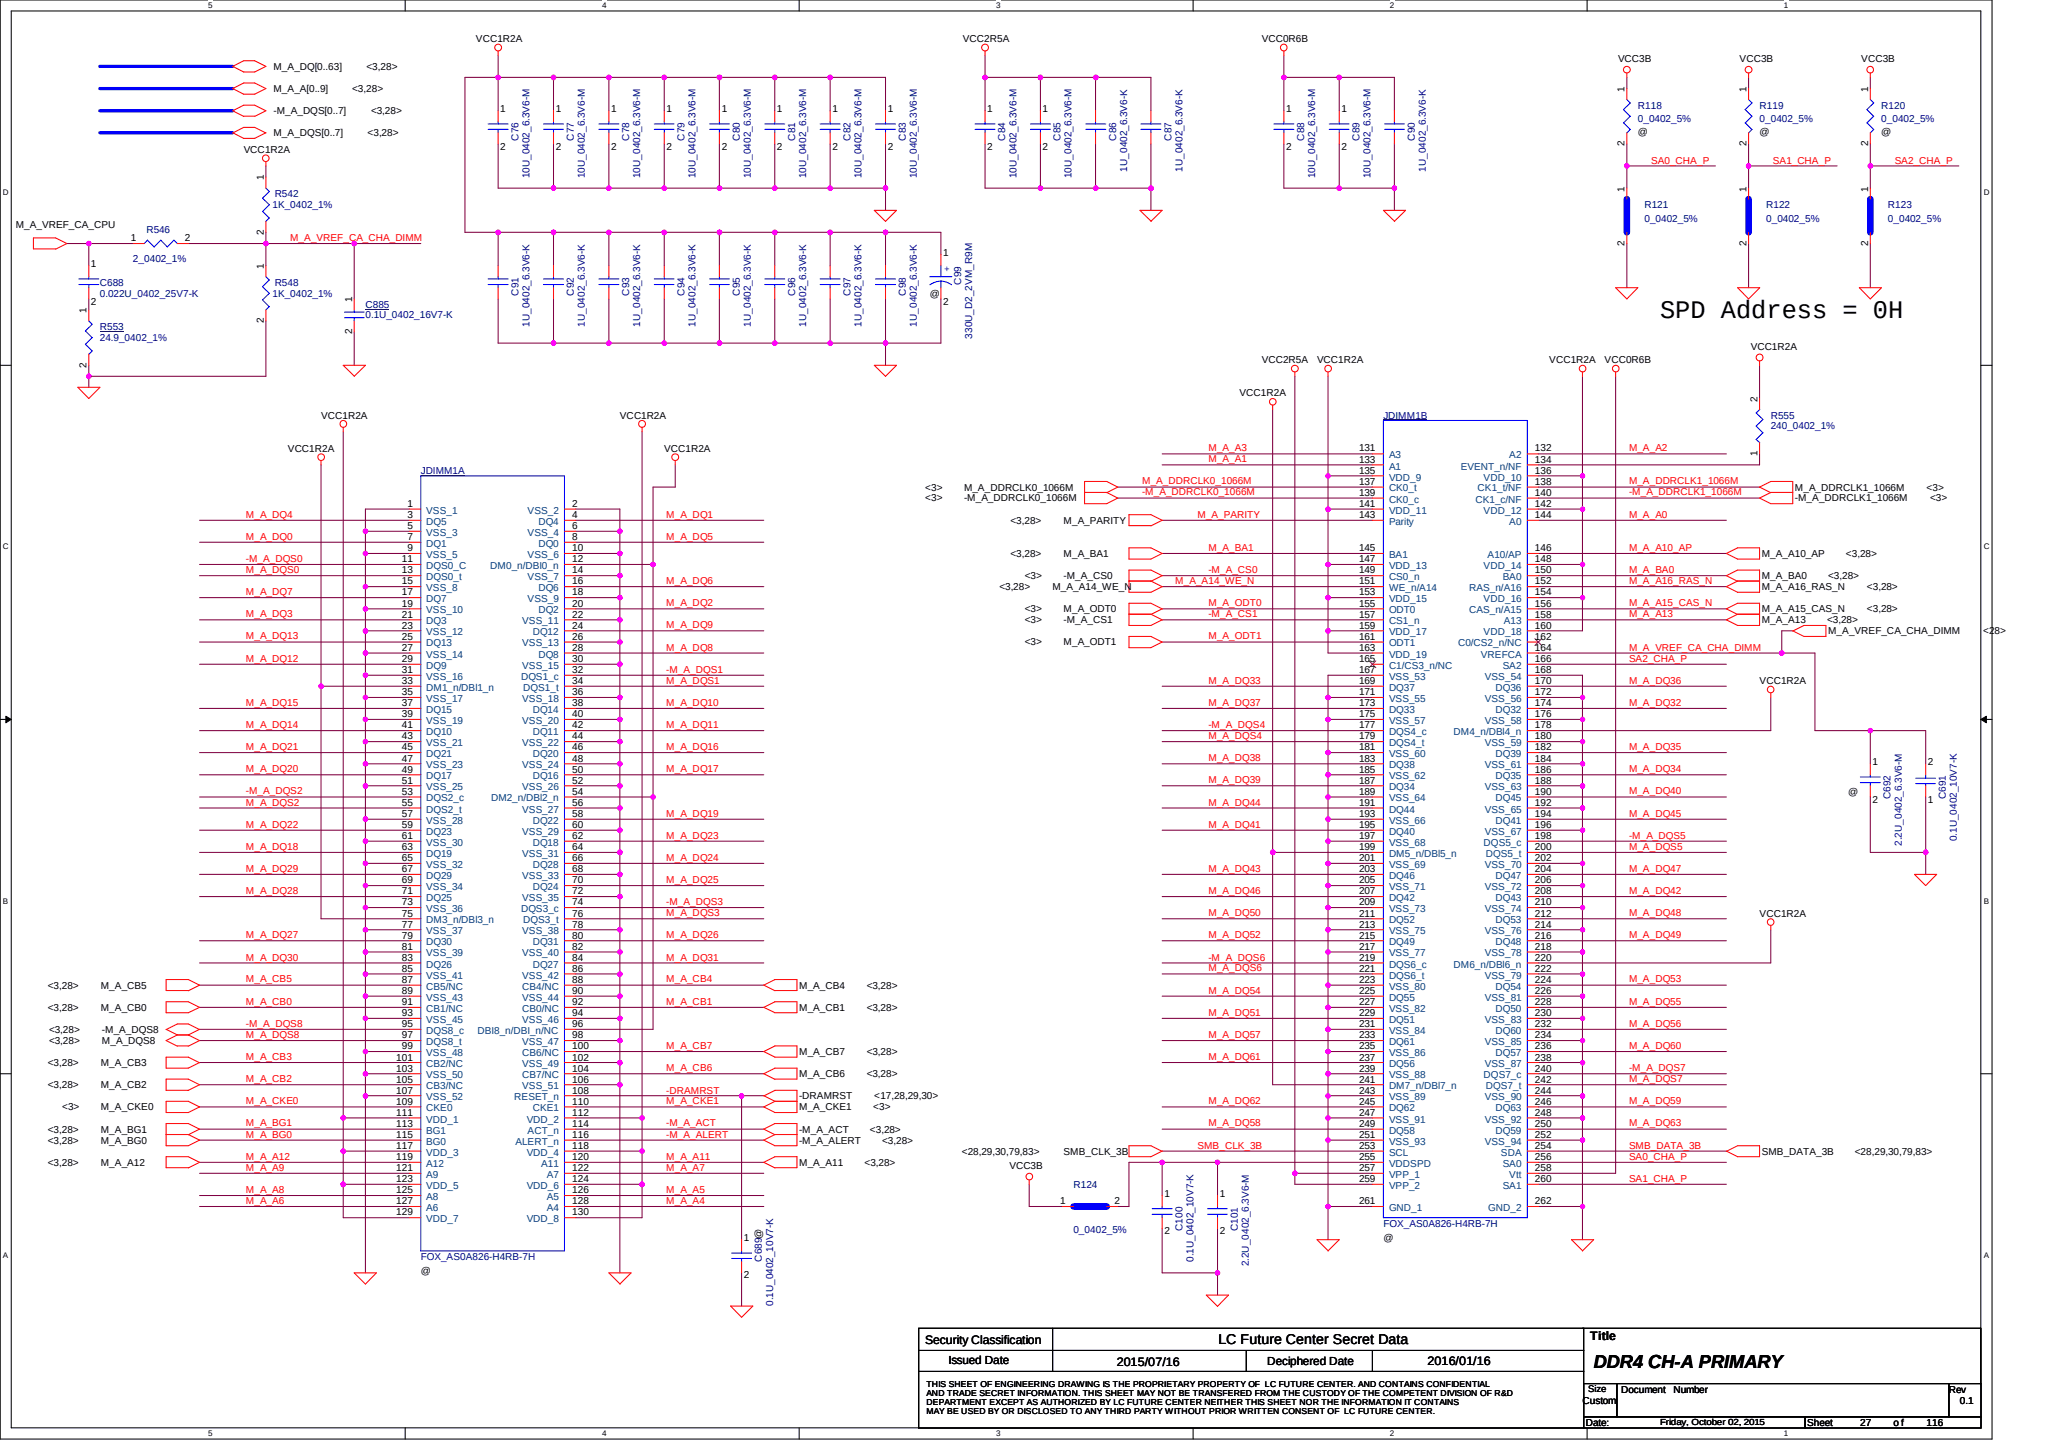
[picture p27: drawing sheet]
<svg xmlns="http://www.w3.org/2000/svg" width="297mm" height="210mm" viewBox="0 0 297 210" stroke-linecap="round" stroke-linejoin="round" font-family="sans-serif">
<defs><g id="words">
<text font-size="3.7" x="240.1" y="46">SPD Address = 0H</text>
<text font-size="2.7" x="230.5" y="197.7">DDR4 CH-A PRIMARY</text>
<text font-size="2" x="176.2" y="194.3">LC Future Center Secret Data</text>
<g font-size="1.8">
<text x="133.8" y="194.2">Security Classification</text>
<text x="161.5" y="197.5">2015/07/16</text>
<text x="206.4" y="197.3">2016/01/16</text>
<text x="230" y="193.8">Title</text>
</g>
<g font-size="1.7">
<text x="137.2" y="197.2">Issued Date</text>
<text x="183.3" y="197.4">Deciphered Date</text>
</g>
<g font-size="1.4">
<text x="39.5" y="10.1">M_A_DQ[0..63]</text>
<text x="53" y="10.1">&lt;3,28&gt;</text>
<text x="68.8" y="6.1">VCC1R2A</text>
<text x="139.2" y="6.1">VCC2R5A</text>
<text x="182.5" y="6.1">VCC0R6B</text>
<text x="234" y="9">VCC3B</text>
<text x="251.6" y="9">VCC3B</text>
<text x="269.2" y="9">VCC3B</text>
<text x="39.5" y="13.3">M_A_A[0..9]</text>
<text x="39.5" y="16.5">-M_A_DQS[0..7]</text>
<text x="50.9" y="13.3">&lt;3,28&gt;</text>
<text x="53.7" y="16.5">&lt;3,28&gt;</text>
<text x="72.4" y="16.2">1</text>
<text x="80.4" y="16.2">1</text>
<text x="88.4" y="16.2">1</text>
<text x="96.4" y="16.2">1</text>
<text x="104.4" y="16.2">1</text>
<text x="112.4" y="16.2">1</text>
<text x="120.4" y="16.2">1</text>
<text x="128.4" y="16.2">1</text>
<text x="142.8" y="16.2">1</text>
<text x="150.8" y="16.2">1</text>
<text x="186" y="16.2">1</text>
<text x="194" y="16.2">1</text>
<text x="234.9" y="13.3" transform="rotate(-90 234.9 13.3)">1</text>
<text x="252.6" y="13.3" transform="rotate(-90 252.6 13.3)">1</text>
<text x="270.2" y="13.3" transform="rotate(-90 270.2 13.3)">1</text>
<text x="35.2" y="22.1">VCC1R2A</text>
<text x="39.5" y="19.7">M_A_DQS[0..7]</text>
<text x="53.2" y="19.7">&lt;3,28&gt;</text>
<text x="72.4" y="21.6">2</text>
<text x="80.4" y="21.6">2</text>
<text x="88.4" y="21.6">2</text>
<text x="96.4" y="21.6">2</text>
<text x="104.4" y="21.6">2</text>
<text x="112.4" y="21.6">2</text>
<text x="120.4" y="21.6">2</text>
<text x="128.4" y="21.6">2</text>
<text x="142.8" y="21.6">2</text>
<text x="150.8" y="21.6">2</text>
<text x="186" y="21.6">2</text>
<text x="194" y="21.6">2</text>
<text x="234.9" y="21.1" transform="rotate(-90 234.9 21.1)">2</text>
<text x="236.9" y="19.5">@</text>
<text x="252.6" y="21.1" transform="rotate(-90 252.6 21.1)">2</text>
<text x="254.5" y="19.5">@</text>
<text x="270.2" y="21.1" transform="rotate(-90 270.2 21.1)">2</text>
<text x="272.1" y="19.5">@</text>
<text x="38.1" y="26.1" transform="rotate(-90 38.1 26.1)">1</text>
<text x="234.9" y="27.7" transform="rotate(-90 234.9 27.7)">1</text>
<text x="252.6" y="27.7" transform="rotate(-90 252.6 27.7)">1</text>
<text x="270.2" y="27.7" transform="rotate(-90 270.2 27.7)">1</text>
<text x="2.3" y="33">M_A_VREF_CA_CPU</text>
<text x="18.9" y="34.9">1</text>
<text x="26.7" y="34.9">2</text>
<text x="38.1" y="33.9" transform="rotate(-90 38.1 33.9)">2</text>
<text x="234.9" y="35.5" transform="rotate(-90 234.9 35.5)">2</text>
<text x="252.6" y="35.5" transform="rotate(-90 252.6 35.5)">2</text>
<text x="270.2" y="35.5" transform="rotate(-90 270.2 35.5)">2</text>
<text x="13.2" y="38.6">1</text>
<text x="38.1" y="38.9" transform="rotate(-90 38.1 38.9)">1</text>
<text x="136.4" y="37">1</text>
<text x="12.5" y="45.3" transform="rotate(-90 12.5 45.3)">1</text>
<text x="13.2" y="44">2</text>
<text x="38.1" y="46.7" transform="rotate(-90 38.1 46.7)">2</text>
<text x="50.9" y="43.7" transform="rotate(-90 50.9 43.7)">1</text>
<text x="134.4" y="42.9">@</text>
<text x="136.4" y="44">2</text>
<text x="12.5" y="53.1" transform="rotate(-90 12.5 53.1)">2</text>
<text x="50.9" y="48.3" transform="rotate(-90 50.9 48.3)">2</text>
<text x="182.5" y="52.5">VCC2R5A</text>
<text x="190.5" y="52.5">VCC1R2A</text>
<text x="224" y="52.5">VCC1R2A</text>
<text x="232.1" y="52.5">VCC0R6B</text>
<text x="253.2" y="50.6">VCC1R2A</text>
<text x="179.2" y="57.3">VCC1R2A</text>
<text x="254.1" y="58.1" transform="rotate(-90 254.1 58.1)">2</text>
<text x="41.6" y="65.3">VCC1R2A</text>
<text x="46.4" y="60.5">VCC1R2A</text>
<text x="89.6" y="60.5">VCC1R2A</text>
<text x="96.1" y="65.3">VCC1R2A</text>
<text x="196.5" y="65.3">131</text>
<text x="222" y="65.3">132</text>
<text x="254.1" y="65.9" transform="rotate(-90 254.1 65.9)">1</text>
<text x="133.8" y="70.9">&lt;3&gt;</text>
<text x="139.4" y="70.9">M_A_DDRCLK0_1066M</text>
<text x="196.5" y="66.9">133</text>
<text x="196.5" y="68.5">135</text>
<text x="196.5" y="70.1">137</text>
<text x="196.5" y="71.7">139</text>
<text x="222" y="66.9">134</text>
<text x="222" y="68.5">136</text>
<text x="222" y="70.1">138</text>
<text x="222" y="71.7">140</text>
<text x="259.6" y="70.9">M_A_DDRCLK1_1066M</text>
<text x="278.6" y="70.9">&lt;3&gt;</text>
<text x="58.9" y="73.3">1</text>
<text x="58.9" y="74.9">3</text>
<text x="58.9" y="76.5">5</text>
<text x="82.8" y="73.3">2</text>
<text x="82.8" y="74.9">4</text>
<text x="82.8" y="76.5">6</text>
<text x="133.8" y="72.5">&lt;3&gt;</text>
<text x="139.4" y="72.5">-M_A_DDRCLK0_1066M</text>
<text x="146.1" y="75.7">&lt;3,28&gt;</text>
<text x="153.8" y="75.7">M_A_PARITY</text>
<text x="196.5" y="73.3">141</text>
<text x="196.5" y="74.9">143</text>
<text x="222" y="73.3">142</text>
<text x="222" y="74.9">144</text>
<text x="259.6" y="72.5">-M_A_DDRCLK1_1066M</text>
<text x="279.1" y="72.5">&lt;3&gt;</text>
<text x="58.1" y="81.3">11</text>
<text x="58.1" y="82.9">13</text>
<text x="58.9" y="78.1">7</text>
<text x="58.9" y="79.7">9</text>
<text x="82.8" y="78.1">8</text>
<text x="82.8" y="79.7">10</text>
<text x="82.8" y="81.3">12</text>
<text x="82.8" y="82.9">14</text>
<text x="146.1" y="80.5">&lt;3,28&gt;</text>
<text x="148.2" y="83.7">&lt;3&gt;</text>
<text x="153.8" y="80.5">M_A_BA1</text>
<text x="153.8" y="83.7">-M_A_CS0</text>
<text x="196.5" y="79.7">145</text>
<text x="196.5" y="81.3">147</text>
<text x="196.5" y="82.9">149</text>
<text x="222" y="79.7">146</text>
<text x="222" y="81.3">148</text>
<text x="222" y="82.9">150</text>
<text x="254.8" y="83.7">M_A_BA0</text>
<text x="254.8" y="80.5">M_A_A10_AP</text>
<text x="264.4" y="83.7">&lt;3,28&gt;</text>
<text x="266.9" y="80.5">&lt;3,28&gt;</text>
<text x="58.1" y="84.5">15</text>
<text x="58.1" y="86.1">17</text>
<text x="58.1" y="87.7">19</text>
<text x="58.1" y="89.3">21</text>
<text x="82.8" y="84.5">16</text>
<text x="82.8" y="86.1">18</text>
<text x="82.8" y="87.7">20</text>
<text x="82.8" y="89.3">22</text>
<text x="144.5" y="85.3">&lt;3,28&gt;</text>
<text x="148.2" y="88.5">&lt;3&gt;</text>
<text x="152.2" y="85.3">M_A_A14_WE_N</text>
<text x="153.8" y="88.5">M_A_ODT0</text>
<text x="196.5" y="84.5">151</text>
<text x="196.5" y="86.1">153</text>
<text x="196.5" y="87.7">155</text>
<text x="196.5" y="89.3">157</text>
<text x="222" y="84.5">152</text>
<text x="222" y="86.1">154</text>
<text x="222" y="87.7">156</text>
<text x="222" y="89.3">158</text>
<text x="254.8" y="85.3">M_A_A16_RAS_N</text>
<text x="254.8" y="88.5">M_A_A15_CAS_N</text>
<text x="270" y="85.3">&lt;3,28&gt;</text>
<text x="270" y="88.5">&lt;3,28&gt;</text>
<text x="58.1" y="90.9">23</text>
<text x="58.1" y="92.5">25</text>
<text x="58.1" y="94.1">27</text>
<text x="58.1" y="95.7">29</text>
<text x="82.8" y="90.9">24</text>
<text x="82.8" y="92.5">26</text>
<text x="82.8" y="94.1">28</text>
<text x="82.8" y="95.7">30</text>
<text x="148.2" y="90.1">&lt;3&gt;</text>
<text x="148.2" y="93.3">&lt;3&gt;</text>
<text x="153.8" y="90.1">-M_A_CS1</text>
<text x="153.8" y="93.3">M_A_ODT1</text>
<text x="196.5" y="90.9">159</text>
<text x="196.5" y="92.5">161</text>
<text x="196.5" y="94.1">163</text>
<text x="196.5" y="95.7">165</text>
<text x="222" y="90.9">160</text>
<text x="222" y="92.5">162</text>
<text x="222" y="94.1">164</text>
<text x="222" y="95.7">166</text>
<text x="254.8" y="90.1">M_A_A13</text>
<text x="264.2" y="90.1">&lt;3,28&gt;</text>
<text x="264.4" y="91.7">M_A_VREF_CA_CHA_DIMM</text>
<text x="286.8" y="91.7">&lt;28&gt;</text>
<text x="58.1" y="97.3">31</text>
<text x="58.1" y="98.9">33</text>
<text x="58.1" y="100.5">35</text>
<text x="82.8" y="97.3">32</text>
<text x="82.8" y="98.9">34</text>
<text x="82.8" y="100.5">36</text>
<text x="196.5" y="97.3">167</text>
<text x="196.5" y="98.9">169</text>
<text x="196.5" y="100.5">171</text>
<text x="222" y="97.3">168</text>
<text x="222" y="98.9">170</text>
<text x="222" y="100.5">172</text>
<text x="254.5" y="98.9">VCC1R2A</text>
<text x="58.1" y="102.1">37</text>
<text x="58.1" y="103.7">39</text>
<text x="58.1" y="105.3">41</text>
<text x="58.1" y="106.9">43</text>
<text x="82.8" y="102.1">38</text>
<text x="82.8" y="103.7">40</text>
<text x="82.8" y="105.3">42</text>
<text x="82.8" y="106.9">44</text>
<text x="196.5" y="102.1">173</text>
<text x="196.5" y="103.7">175</text>
<text x="196.5" y="105.3">177</text>
<text x="196.5" y="106.9">179</text>
<text x="222" y="102.1">174</text>
<text x="222" y="103.7">176</text>
<text x="222" y="105.3">178</text>
<text x="222" y="106.9">180</text>
<text x="58.1" y="108.5">45</text>
<text x="58.1" y="110.1">47</text>
<text x="58.1" y="111.7">49</text>
<text x="58.1" y="113.3">51</text>
<text x="82.8" y="108.5">46</text>
<text x="82.8" y="110.1">48</text>
<text x="82.8" y="111.7">50</text>
<text x="82.8" y="113.3">52</text>
<text x="196.5" y="108.5">181</text>
<text x="196.5" y="110.1">183</text>
<text x="196.5" y="111.7">185</text>
<text x="196.5" y="113.3">187</text>
<text x="222" y="108.5">182</text>
<text x="222" y="110.1">184</text>
<text x="222" y="111.7">186</text>
<text x="222" y="113.3">188</text>
<text x="270.8" y="110.6">1</text>
<text x="278.8" y="110.6">2</text>
<text x="58.1" y="114.9">53</text>
<text x="58.1" y="116.5">55</text>
<text x="58.1" y="118.1">57</text>
<text x="58.1" y="119.7">59</text>
<text x="82.8" y="114.9">54</text>
<text x="82.8" y="116.5">56</text>
<text x="82.8" y="118.1">58</text>
<text x="82.8" y="119.7">60</text>
<text x="196.5" y="114.9">189</text>
<text x="196.5" y="116.5">191</text>
<text x="196.5" y="118.1">193</text>
<text x="196.5" y="119.7">195</text>
<text x="222" y="114.9">190</text>
<text x="222" y="116.5">192</text>
<text x="222" y="118.1">194</text>
<text x="222" y="119.7">196</text>
<text x="267.3" y="114.9">@</text>
<text x="270.8" y="116">2</text>
<text x="278.8" y="116">1</text>
<text x="58.1" y="121.3">61</text>
<text x="58.1" y="122.9">63</text>
<text x="58.1" y="124.5">65</text>
<text x="82.8" y="121.3">62</text>
<text x="82.8" y="122.9">64</text>
<text x="82.8" y="124.5">66</text>
<text x="196.5" y="121.3">197</text>
<text x="196.5" y="122.9">199</text>
<text x="196.5" y="124.5">201</text>
<text x="222" y="121.3">198</text>
<text x="222" y="122.9">200</text>
<text x="222" y="124.5">202</text>
<text x="58.1" y="126.1">67</text>
<text x="58.1" y="127.7">69</text>
<text x="58.1" y="129.3">71</text>
<text x="58.1" y="130.9">73</text>
<text x="82.8" y="126.1">68</text>
<text x="82.8" y="127.7">70</text>
<text x="82.8" y="129.3">72</text>
<text x="82.8" y="130.9">74</text>
<text x="196.5" y="126.1">203</text>
<text x="196.5" y="127.7">205</text>
<text x="196.5" y="129.3">207</text>
<text x="196.5" y="130.9">209</text>
<text x="222" y="126.1">204</text>
<text x="222" y="129.3">208</text>
<text x="222" y="127.7">206</text>
<text x="222" y="130.9">210</text>
<text x="58.1" y="132.5">75</text>
<text x="58.1" y="134.1">77</text>
<text x="58.1" y="135.7">79</text>
<text x="58.1" y="137.3">81</text>
<text x="82.8" y="132.5">76</text>
<text x="82.8" y="134.1">78</text>
<text x="82.8" y="135.7">80</text>
<text x="82.8" y="137.3">82</text>
<text x="196.5" y="132.5">211</text>
<text x="196.5" y="134.1">213</text>
<text x="196.5" y="135.7">215</text>
<text x="196.5" y="137.3">217</text>
<text x="222" y="132.5">212</text>
<text x="222" y="134.1">214</text>
<text x="222" y="135.7">216</text>
<text x="222" y="137.3">218</text>
<text x="254.5" y="132.5">VCC1R2A</text>
<text x="6.9" y="142.9">&lt;3,28&gt;</text>
<text x="14.6" y="142.9">M_A_CB5</text>
<text x="58.1" y="138.9">83</text>
<text x="58.1" y="140.5">85</text>
<text x="58.1" y="142.1">87</text>
<text x="58.1" y="143.7">89</text>
<text x="82.8" y="138.9">84</text>
<text x="82.8" y="140.5">86</text>
<text x="82.8" y="142.1">88</text>
<text x="82.8" y="143.7">90</text>
<text x="115.6" y="142.9">M_A_CB4</text>
<text x="125.3" y="142.9">&lt;3,28&gt;</text>
<text x="196.5" y="138.9">219</text>
<text x="196.5" y="140.5">221</text>
<text x="196.5" y="142.1">223</text>
<text x="196.5" y="143.7">225</text>
<text x="222" y="142.1">224</text>
<text x="222" y="140.5">222</text>
<text x="222" y="143.7">226</text>
<text x="222" y="138.9">220</text>
<text x="6.9" y="146.1">&lt;3,28&gt;</text>
<text x="7.1" y="149.3">&lt;3,28&gt;</text>
<text x="14.6" y="146.1">M_A_CB0</text>
<text x="14.7" y="149.3">-M_A_DQS8</text>
<text x="58.1" y="145.3">91</text>
<text x="58.1" y="146.9">93</text>
<text x="58.1" y="148.5">95</text>
<text x="82.8" y="145.3">92</text>
<text x="82.8" y="146.9">94</text>
<text x="82.8" y="148.5">96</text>
<text x="115.6" y="146.1">M_A_CB1</text>
<text x="125.3" y="146.1">&lt;3,28&gt;</text>
<text x="196.5" y="145.3">227</text>
<text x="196.5" y="146.9">229</text>
<text x="196.5" y="148.5">231</text>
<text x="222" y="145.3">228</text>
<text x="222" y="148.5">232</text>
<text x="222" y="146.9">230</text>
<text x="6.9" y="154.1">&lt;3,28&gt;</text>
<text x="7.1" y="150.9">&lt;3,28&gt;</text>
<text x="14.6" y="154.1">M_A_CB3</text>
<text x="14.7" y="150.9">M_A_DQS8</text>
<text x="57.3" y="153.3">101</text>
<text x="57.3" y="154.9">103</text>
<text x="58.1" y="150.1">97</text>
<text x="58.1" y="151.7">99</text>
<text x="82.8" y="150.1">98</text>
<text x="82.8" y="151.7">100</text>
<text x="82.8" y="153.3">102</text>
<text x="82.8" y="154.9">104</text>
<text x="115.6" y="152.5">M_A_CB7</text>
<text x="115.6" y="155.7">M_A_CB6</text>
<text x="125.3" y="152.5">&lt;3,28&gt;</text>
<text x="125.3" y="155.7">&lt;3,28&gt;</text>
<text x="196.5" y="150.1">233</text>
<text x="196.5" y="151.7">235</text>
<text x="196.5" y="153.3">237</text>
<text x="196.5" y="154.9">239</text>
<text x="222" y="151.7">236</text>
<text x="222" y="150.1">234</text>
<text x="222" y="153.3">238</text>
<text x="222" y="154.9">240</text>
<text x="6.9" y="157.3">&lt;3,28&gt;</text>
<text x="9" y="160.5">&lt;3&gt;</text>
<text x="14.6" y="157.3">M_A_CB2</text>
<text x="14.6" y="160.5">M_A_CKE0</text>
<text x="57.3" y="156.5">105</text>
<text x="57.3" y="158.1">107</text>
<text x="57.3" y="159.7">109</text>
<text x="57.3" y="161.3">111</text>
<text x="82.8" y="156.5">106</text>
<text x="82.8" y="158.1">108</text>
<text x="82.8" y="159.7">110</text>
<text x="82.8" y="161.3">112</text>
<text x="115.6" y="160.5">M_A_CKE1</text>
<text x="115.6" y="158.9">-DRAMRST</text>
<text x="126.3" y="160.5">&lt;3&gt;</text>
<text x="126.4" y="158.9">&lt;17,28,29,30&gt;</text>
<text x="196.5" y="156.5">241</text>
<text x="196.5" y="158.1">243</text>
<text x="196.5" y="159.7">245</text>
<text x="196.5" y="161.3">247</text>
<text x="222" y="159.7">246</text>
<text x="222" y="161.3">248</text>
<text x="222" y="156.5">242</text>
<text x="222" y="158.1">244</text>
<text x="6.9" y="165.3">&lt;3,28&gt;</text>
<text x="6.9" y="163.7">&lt;3,28&gt;</text>
<text x="14.6" y="165.3">M_A_BG0</text>
<text x="14.6" y="163.7">M_A_BG1</text>
<text x="57.3" y="162.9">113</text>
<text x="57.3" y="164.5">115</text>
<text x="57.3" y="166.1">117</text>
<text x="57.3" y="167.7">119</text>
<text x="82.8" y="162.9">114</text>
<text x="82.8" y="164.5">116</text>
<text x="82.8" y="166.1">118</text>
<text x="82.8" y="167.7">120</text>
<text x="115.6" y="165.3">-M_A_ALERT</text>
<text x="115.6" y="163.7">-M_A_ACT</text>
<text x="125.8" y="163.7">&lt;3,28&gt;</text>
<text x="127.6" y="165.3">&lt;3,28&gt;</text>
<text x="139.1" y="166.9">&lt;28,29,30,79,83&gt;</text>
<text x="153.8" y="166.9">SMB_CLK_3B</text>
<text x="196.5" y="162.9">249</text>
<text x="196.5" y="164.5">251</text>
<text x="196.5" y="166.1">253</text>
<text x="196.5" y="167.7">255</text>
<text x="222" y="162.9">250</text>
<text x="222" y="164.5">252</text>
<text x="222" y="166.1">254</text>
<text x="222" y="167.7">256</text>
<text x="254.8" y="166.9">SMB_DATA_3B</text>
<text x="268.2" y="166.9">&lt;28,29,30,79,83&gt;</text>
<text x="6.9" y="168.5">&lt;3,28&gt;</text>
<text x="14.6" y="168.5">M_A_A12</text>
<text x="57.3" y="169.3">121</text>
<text x="57.3" y="170.9">123</text>
<text x="57.3" y="172.5">125</text>
<text x="82.8" y="169.3">122</text>
<text x="82.8" y="170.9">124</text>
<text x="82.8" y="172.5">126</text>
<text x="115.6" y="168.5">M_A_A11</text>
<text x="125" y="168.5">&lt;3,28&gt;</text>
<text x="146" y="169">VCC3B</text>
<text x="168.4" y="173">1</text>
<text x="176.4" y="173">1</text>
<text x="196.5" y="169.3">257</text>
<text x="196.5" y="170.9">259</text>
<text x="222" y="170.9">260</text>
<text x="222" y="169.3">258</text>
<text x="57.3" y="174.1">127</text>
<text x="57.3" y="175.7">129</text>
<text x="82.8" y="174.1">128</text>
<text x="82.8" y="175.7">130</text>
<text x="107.6" y="179.4">1</text>
<text x="153.3" y="174.1">1</text>
<text x="161.2" y="174.1">2</text>
<text x="168.4" y="178.4">2</text>
<text x="176.4" y="178.4">2</text>
<text x="196.5" y="174.1">261</text>
<text x="200.1" y="179.4">@</text>
<text x="222" y="174.1">262</text>
<text x="60.9" y="184.2">@</text>
<text x="107.6" y="184.8">2</text>
<text x="228.8" y="202.9">Custom</text>
<text x="229.7" y="201.3">Size</text>
<text x="234.5" y="201.3">Document</text>
<text x="242" y="201.3">Number</text>
<text x="281.8" y="201.3">Rev</text>
<text x="283.4" y="202.9">0.1</text>
<text x="229.3" y="206.1">Date:</text>
<text x="261.3" y="206.1">Sheet</text>
<text x="269" y="206.1">27</text>
<text x="273.8" y="206.1">o f</text>
<text x="278.6" y="206.1">116</text>
</g>
<g font-size="1.4" fill="#000080">
<text x="236.9" y="15.7">R118</text>
<text x="236.9" y="17.6">0_0402_5%</text>
<text x="254.5" y="15.7">R119</text>
<text x="254.5" y="17.6">0_0402_5%</text>
<text x="272.1" y="15.7">R120</text>
<text x="272.1" y="17.6">0_0402_5%</text>
<text x="75" y="20.3" transform="rotate(-90 75 20.3)">C76</text>
<text x="83" y="20.3" transform="rotate(-90 83 20.3)">C77</text>
<text x="91" y="20.3" transform="rotate(-90 91 20.3)">C78</text>
<text x="99" y="20.3" transform="rotate(-90 99 20.3)">C79</text>
<text x="107" y="20.3" transform="rotate(-90 107 20.3)">C80</text>
<text x="115" y="20.3" transform="rotate(-90 115 20.3)">C81</text>
<text x="123" y="20.3" transform="rotate(-90 123 20.3)">C82</text>
<text x="131" y="20.3" transform="rotate(-90 131 20.3)">C83</text>
<text x="145.4" y="20.3" transform="rotate(-90 145.4 20.3)">C84</text>
<text x="153.4" y="20.3" transform="rotate(-90 153.4 20.3)">C85</text>
<text x="161.4" y="20.3" transform="rotate(-90 161.4 20.3)">C86</text>
<text x="169.4" y="20.3" transform="rotate(-90 169.4 20.3)">C87</text>
<text x="188.6" y="20.3" transform="rotate(-90 188.6 20.3)">C88</text>
<text x="196.6" y="20.3" transform="rotate(-90 196.6 20.3)">C89</text>
<text x="204.6" y="20.3" transform="rotate(-90 204.6 20.3)">C90</text>
<text x="39.7" y="28.5">R542</text>
<text x="76.6" y="25.8" transform="rotate(-90 76.6 25.8)">10U_0402_6.3V6-M</text>
<text x="84.6" y="25.8" transform="rotate(-90 84.6 25.8)">10U_0402_6.3V6-M</text>
<text x="92.6" y="25.8" transform="rotate(-90 92.6 25.8)">10U_0402_6.3V6-M</text>
<text x="100.6" y="25.8" transform="rotate(-90 100.6 25.8)">10U_0402_6.3V6-M</text>
<text x="108.6" y="25.8" transform="rotate(-90 108.6 25.8)">10U_0402_6.3V6-M</text>
<text x="116.6" y="25.8" transform="rotate(-90 116.6 25.8)">10U_0402_6.3V6-M</text>
<text x="124.6" y="25.8" transform="rotate(-90 124.6 25.8)">10U_0402_6.3V6-M</text>
<text x="132.6" y="25.8" transform="rotate(-90 132.6 25.8)">10U_0402_6.3V6-M</text>
<text x="147" y="25.8" transform="rotate(-90 147 25.8)">10U_0402_6.3V6-M</text>
<text x="155" y="25.8" transform="rotate(-90 155 25.8)">10U_0402_6.3V6-M</text>
<text x="163" y="24.8" transform="rotate(-90 163 24.8)">1U_0402_6.3V6-K</text>
<text x="171" y="24.8" transform="rotate(-90 171 24.8)">1U_0402_6.3V6-K</text>
<text x="190.2" y="25.8" transform="rotate(-90 190.2 25.8)">10U_0402_6.3V6-M</text>
<text x="198.2" y="25.8" transform="rotate(-90 198.2 25.8)">10U_0402_6.3V6-M</text>
<text x="206.2" y="24.8" transform="rotate(-90 206.2 24.8)">1U_0402_6.3V6-K</text>
<text x="21.2" y="33.6">R546</text>
<text x="39.4" y="30.1">1K_0402_1%</text>
<text x="237.8" y="30.1">R121</text>
<text x="237.8" y="32">0_0402_5%</text>
<text x="255.4" y="30.1">R122</text>
<text x="255.4" y="32">0_0402_5%</text>
<text x="273" y="30.1">R123</text>
<text x="273" y="32">0_0402_5%</text>
<text x="14.4" y="41.3">C688</text>
<text x="19.2" y="37.9">2_0402_1%</text>
<text x="39.7" y="41.3">R548</text>
<text x="139" y="41.1" transform="rotate(-90 139 41.1)">C99</text>
<text x="14.4" y="47.7">R553</text>
<text x="14.4" y="42.9">0.022U_0402_25V7-K</text>
<text x="39.4" y="42.9">1K_0402_1%</text>
<text x="52.8" y="44.5">C885</text>
<text x="52.8" y="45.9">0.1U_0402_16V7-K</text>
<text x="75" y="42.7" transform="rotate(-90 75 42.7)">C91</text>
<text x="76.6" y="47.2" transform="rotate(-90 76.6 47.2)">1U_0402_6.3V6-K</text>
<text x="83" y="42.7" transform="rotate(-90 83 42.7)">C92</text>
<text x="84.6" y="47.2" transform="rotate(-90 84.6 47.2)">1U_0402_6.3V6-K</text>
<text x="91" y="42.7" transform="rotate(-90 91 42.7)">C93</text>
<text x="92.6" y="47.2" transform="rotate(-90 92.6 47.2)">1U_0402_6.3V6-K</text>
<text x="99" y="42.7" transform="rotate(-90 99 42.7)">C94</text>
<text x="100.6" y="47.2" transform="rotate(-90 100.6 47.2)">1U_0402_6.3V6-K</text>
<text x="107" y="42.7" transform="rotate(-90 107 42.7)">C95</text>
<text x="108.6" y="47.2" transform="rotate(-90 108.6 47.2)">1U_0402_6.3V6-K</text>
<text x="115" y="42.7" transform="rotate(-90 115 42.7)">C96</text>
<text x="116.6" y="47.2" transform="rotate(-90 116.6 47.2)">1U_0402_6.3V6-K</text>
<text x="123" y="42.7" transform="rotate(-90 123 42.7)">C97</text>
<text x="124.6" y="47.2" transform="rotate(-90 124.6 47.2)">1U_0402_6.3V6-K</text>
<text x="131" y="42.7" transform="rotate(-90 131 42.7)">C98</text>
<text x="132.6" y="47.2" transform="rotate(-90 132.6 47.2)">1U_0402_6.3V6-K</text>
<text x="14.4" y="49.3">24.9_0402_1%</text>
<text x="140.6" y="49" transform="rotate(-90 140.6 49)">330U_D2_2VM_R9M</text>
<text x="200.1" y="60.5">JDIMM1B</text>
<text x="256.1" y="60.5">R555</text>
<text x="256.1" y="62.1">240_0402_1%</text>
<text x="60.9" y="68.5">JDIMM1A</text>
<text x="273.4" y="115.5" transform="rotate(-90 273.4 115.5)">C692</text>
<text x="281.4" y="115.5" transform="rotate(-90 281.4 115.5)">C691</text>
<text x="275" y="122.2" transform="rotate(-90 275 122.2)">2.2U_0402_6.3V6-M</text>
<text x="283" y="121.6" transform="rotate(-90 283 121.6)">0.1U_0402_10V7-K</text>
<text x="155.3" y="171.7">R124</text>
<text x="155.3" y="178.3">0_0402_5%</text>
<text x="171" y="177.9" transform="rotate(-90 171 177.9)">C100</text>
<text x="179" y="177.9" transform="rotate(-90 179 177.9)">C101</text>
<text x="200.1" y="177.3">FOX_AS0A826-H4RB-7H</text>
<text x="60.9" y="182.1">FOX_AS0A826-H4RB-7H</text>
<text x="110.2" y="182.4" transform="rotate(-90 110.2 182.4)">C689@</text>
<text x="172.6" y="182.4" transform="rotate(-90 172.6 182.4)">0.1U_0402_10V7-K</text>
<text x="180.6" y="183.1" transform="rotate(-90 180.6 183.1)">2.2U_0402_6.3V6-M</text>
<text x="111.8" y="188.8" transform="rotate(-90 111.8 188.8)">0.1U_0402_10V7-K</text>
</g>
<g font-size="1.4" fill="#f00">
<text x="238.8" y="23.6">SA0_CHA_P</text>
<text x="256.4" y="23.6">SA1_CHA_P</text>
<text x="274" y="23.6">SA2_CHA_P</text>
<text x="41.9" y="34.8">M_A_VREF_CA_CHA_DIMM</text>
<text x="174.8" y="65.2">M_A_A3</text>
<text x="235.6" y="65.2">M_A_A2</text>
<text x="165.2" y="71.6">-M_A_DDRCLK0_1066M</text>
<text x="165.2" y="70">M_A_DDRCLK0_1066M</text>
<text x="174.8" y="66.8">M_A_A1</text>
<text x="235.6" y="71.6">-M_A_DDRCLK1_1066M</text>
<text x="235.6" y="70">M_A_DDRCLK1_1066M</text>
<text x="35.6" y="74.8">M_A_DQ4</text>
<text x="96.3" y="74.8">M_A_DQ1</text>
<text x="173.2" y="74.8">M_A_PARITY</text>
<text x="235.6" y="74.8">M_A_A0</text>
<text x="35.6" y="78">M_A_DQ0</text>
<text x="35.6" y="81.2">-M_A_DQS0</text>
<text x="35.6" y="82.8">M_A_DQS0</text>
<text x="96.3" y="78">M_A_DQ5</text>
<text x="174.8" y="82.8">-M_A_CS0</text>
<text x="174.8" y="79.7">M_A_BA1</text>
<text x="235.6" y="82.8">M_A_BA0</text>
<text x="235.6" y="79.7">M_A_A10_AP</text>
<text x="35.6" y="86">M_A_DQ7</text>
<text x="35.6" y="89.3">M_A_DQ3</text>
<text x="96.3" y="87.6">M_A_DQ2</text>
<text x="96.3" y="84.5">M_A_DQ6</text>
<text x="170" y="84.5">M_A_A14_WE_N</text>
<text x="174.8" y="89.3">-M_A_CS1</text>
<text x="174.8" y="87.6">M_A_ODT0</text>
<text x="235.6" y="84.5">M_A_A16_RAS_N</text>
<text x="235.6" y="87.6">M_A_A15_CAS_N</text>
<text x="235.6" y="89.3">M_A_A13</text>
<text x="35.6" y="95.6">M_A_DQ12</text>
<text x="35.6" y="92.4">M_A_DQ13</text>
<text x="96.3" y="94.1">M_A_DQ8</text>
<text x="96.3" y="90.8">M_A_DQ9</text>
<text x="174.8" y="92.4">M_A_ODT1</text>
<text x="235.6" y="94.1">M_A_VREF_CA_CHA_DIMM</text>
<text x="235.6" y="95.6">SA2_CHA_P</text>
<text x="96.3" y="98.8">M_A_DQS1</text>
<text x="96.3" y="97.2">-M_A_DQS1</text>
<text x="174.8" y="98.8">M_A_DQ33</text>
<text x="235.6" y="98.8">M_A_DQ36</text>
<text x="35.6" y="105.2">M_A_DQ14</text>
<text x="35.6" y="102">M_A_DQ15</text>
<text x="96.3" y="102">M_A_DQ10</text>
<text x="96.3" y="105.2">M_A_DQ11</text>
<text x="174.8" y="105.2">-M_A_DQS4</text>
<text x="174.8" y="106.9">M_A_DQS4</text>
<text x="174.8" y="102">M_A_DQ37</text>
<text x="235.6" y="102">M_A_DQ32</text>
<text x="35.6" y="108.4">M_A_DQ21</text>
<text x="35.6" y="111.7">M_A_DQ20</text>
<text x="96.3" y="111.7">M_A_DQ17</text>
<text x="96.3" y="108.4">M_A_DQ16</text>
<text x="174.8" y="110">M_A_DQ38</text>
<text x="174.8" y="113.2">M_A_DQ39</text>
<text x="235.6" y="108.4">M_A_DQ35</text>
<text x="235.6" y="111.7">M_A_DQ34</text>
<text x="35.6" y="119.6">M_A_DQ22</text>
<text x="35.6" y="114.8">-M_A_DQS2</text>
<text x="35.6" y="116.5">M_A_DQS2</text>
<text x="96.3" y="118">M_A_DQ19</text>
<text x="174.8" y="116.5">M_A_DQ44</text>
<text x="174.8" y="119.6">M_A_DQ41</text>
<text x="235.6" y="114.8">M_A_DQ40</text>
<text x="235.6" y="118">M_A_DQ45</text>
<text x="35.6" y="122.8">M_A_DQ18</text>
<text x="96.3" y="121.2">M_A_DQ23</text>
<text x="96.3" y="124.4">M_A_DQ24</text>
<text x="235.6" y="122.8">M_A_DQS5</text>
<text x="235.6" y="121.2">-M_A_DQS5</text>
<text x="35.6" y="129.2">M_A_DQ28</text>
<text x="35.6" y="126">M_A_DQ29</text>
<text x="96.3" y="130.8">-M_A_DQS3</text>
<text x="96.3" y="127.6">M_A_DQ25</text>
<text x="174.8" y="126">M_A_DQ43</text>
<text x="174.8" y="129.2">M_A_DQ46</text>
<text x="235.6" y="126">M_A_DQ47</text>
<text x="235.6" y="129.2">M_A_DQ42</text>
<text x="35.6" y="135.6">M_A_DQ27</text>
<text x="96.3" y="132.4">M_A_DQS3</text>
<text x="96.3" y="135.6">M_A_DQ26</text>
<text x="174.8" y="132.4">M_A_DQ50</text>
<text x="174.8" y="135.6">M_A_DQ52</text>
<text x="235.6" y="135.6">M_A_DQ49</text>
<text x="235.6" y="132.4">M_A_DQ48</text>
<text x="35.6" y="138.9">M_A_DQ30</text>
<text x="35.6" y="142">M_A_CB5</text>
<text x="96.3" y="138.9">M_A_DQ31</text>
<text x="96.3" y="142">M_A_CB4</text>
<text x="174.8" y="138.9">-M_A_DQS6</text>
<text x="174.8" y="140.4">M_A_DQS6</text>
<text x="174.8" y="143.7">M_A_DQ54</text>
<text x="235.6" y="142">M_A_DQ53</text>
<text x="35.6" y="145.2">M_A_CB0</text>
<text x="35.6" y="148.4">-M_A_DQS8</text>
<text x="96.3" y="145.2">M_A_CB1</text>
<text x="174.8" y="146.8">M_A_DQ51</text>
<text x="235.6" y="145.2">M_A_DQ55</text>
<text x="235.6" y="148.4">M_A_DQ56</text>
<text x="35.6" y="153.2">M_A_CB3</text>
<text x="35.6" y="150">M_A_DQS8</text>
<text x="96.3" y="154.8">M_A_CB6</text>
<text x="96.3" y="151.6">M_A_CB7</text>
<text x="174.8" y="150">M_A_DQ57</text>
<text x="174.8" y="153.2">M_A_DQ61</text>
<text x="235.6" y="154.8">-M_A_DQS7</text>
<text x="235.6" y="151.6">M_A_DQ60</text>
<text x="35.6" y="159.7">M_A_CKE0</text>
<text x="35.6" y="156.5">M_A_CB2</text>
<text x="96.3" y="159.7">M_A_CKE1</text>
<text x="96.3" y="158.1">-DRAMRST</text>
<text x="174.8" y="159.7">M_A_DQ62</text>
<text x="235.6" y="156.5">M_A_DQS7</text>
<text x="235.6" y="159.7">M_A_DQ59</text>
<text x="35.6" y="164.5">M_A_BG0</text>
<text x="35.6" y="167.6">M_A_A12</text>
<text x="35.6" y="162.8">M_A_BG1</text>
<text x="96.3" y="167.6">M_A_A11</text>
<text x="96.3" y="164.5">-M_A_ALERT</text>
<text x="96.3" y="162.8">-M_A_ACT</text>
<text x="173.2" y="166.1">SMB_CLK_3B</text>
<text x="174.8" y="162.8">M_A_DQ58</text>
<text x="235.6" y="162.8">M_A_DQ63</text>
<text x="235.6" y="166.1">SMB_DATA_3B</text>
<text x="235.6" y="167.6">SA0_CHA_P</text>
<text x="35.6" y="169.3">M_A_A9</text>
<text x="35.6" y="172.4">M_A_A8</text>
<text x="96.3" y="169.3">M_A_A7</text>
<text x="96.3" y="172.4">M_A_A5</text>
<text x="235.6" y="170.9">SA1_CHA_P</text>
<text x="35.6" y="174.1">M_A_A6</text>
<text x="96.3" y="174.1">M_A_A4</text>
</g>
<g font-size="1.4" fill="#004080">
<text x="200.9" y="66.3">A3</text>
<text x="200.9" y="67.9">A1</text>
<text x="200.9" y="69.5">VDD_9</text>
<text x="200.9" y="71">CK0_t</text>
<text x="211.2" y="67.9">EVENT_n/NF</text>
<text x="213.7" y="71">CK1_t/NF</text>
<text x="214.6" y="69.5">VDD_10</text>
<text x="218.3" y="66.3">A2</text>
<text x="61.6" y="74.3">VSS_1</text>
<text x="61.6" y="75.8">DQ5</text>
<text x="61.6" y="77.5">VSS_3</text>
<text x="76.3" y="74.3">VSS_2</text>
<text x="76.3" y="77.5">VSS_4</text>
<text x="77.9" y="75.8">DQ4</text>
<text x="200.9" y="72.7">CK0_c</text>
<text x="200.9" y="74.3">VDD_11</text>
<text x="200.9" y="75.8">Parity</text>
<text x="213.4" y="72.7">CK1_c/NF</text>
<text x="214.6" y="74.3">VDD_12</text>
<text x="218.3" y="75.8">A0</text>
<text x="61.6" y="79.1">DQ1</text>
<text x="61.6" y="80.6">VSS_5</text>
<text x="61.6" y="82.3">DQS0_C</text>
<text x="61.6" y="83.9">DQS0_t</text>
<text x="70.9" y="82.3">DM0_n/DBI0_n</text>
<text x="76.3" y="80.6">VSS_6</text>
<text x="76.3" y="83.9">VSS_7</text>
<text x="77.9" y="79.1">DQ0</text>
<text x="200.9" y="80.6">BA1</text>
<text x="200.9" y="82.3">VDD_13</text>
<text x="200.9" y="83.9">CS0_n</text>
<text x="214.6" y="82.3">VDD_14</text>
<text x="215.1" y="80.6">A10/AP</text>
<text x="217.3" y="83.9">BA0</text>
<text x="61.6" y="85.4">VSS_8</text>
<text x="61.6" y="87.1">DQ7</text>
<text x="61.6" y="88.7">VSS_10</text>
<text x="76.3" y="87.1">VSS_9</text>
<text x="77.9" y="85.4">DQ6</text>
<text x="77.9" y="88.7">DQ2</text>
<text x="200.9" y="85.4">WE_n/A14</text>
<text x="200.9" y="87.1">VDD_15</text>
<text x="200.9" y="88.7">ODT0</text>
<text x="212.5" y="85.4">RAS_n/A16</text>
<text x="212.5" y="88.7">CAS_n/A15</text>
<text x="214.6" y="87.1">VDD_16</text>
<text x="61.6" y="90.3">DQ3</text>
<text x="61.6" y="91.9">VSS_12</text>
<text x="61.6" y="93.5">DQ13</text>
<text x="61.6" y="95.1">VSS_14</text>
<text x="75.5" y="90.3">VSS_11</text>
<text x="75.5" y="93.5">VSS_13</text>
<text x="77" y="91.9">DQ12</text>
<text x="77.9" y="95.1">DQ8</text>
<text x="200.9" y="90.3">CS1_n</text>
<text x="200.9" y="91.9">VDD_17</text>
<text x="200.9" y="93.5">ODT1</text>
<text x="200.9" y="95.1">VDD_19</text>
<text x="210.9" y="93.5">C0/CS2_n/NC</text>
<text x="214.2" y="95.1">VREFCA</text>
<text x="214.6" y="91.9">VDD_18</text>
<text x="217.5" y="90.3">A13</text>
<text x="61.6" y="96.7">DQ9</text>
<text x="61.6" y="98.2">VSS_16</text>
<text x="61.6" y="99.9">DM1_n/DBl1_n</text>
<text x="61.6" y="101.5">VSS_17</text>
<text x="75.4" y="98.2">DQS1_c</text>
<text x="75.5" y="96.7">VSS_15</text>
<text x="75.5" y="101.5">VSS_18</text>
<text x="75.7" y="99.9">DQS1_t</text>
<text x="200.9" y="96.7">C1/CS3_n/NC</text>
<text x="200.9" y="98.2">VSS_53</text>
<text x="200.9" y="99.9">DQ37</text>
<text x="200.9" y="101.5">VSS_55</text>
<text x="214.7" y="98.2">VSS_54</text>
<text x="214.7" y="101.5">VSS_56</text>
<text x="216.3" y="99.9">DQ36</text>
<text x="217.3" y="96.7">SA2</text>
<text x="61.6" y="103">DQ15</text>
<text x="61.6" y="104.7">VSS_19</text>
<text x="61.6" y="106.3">DQ10</text>
<text x="61.6" y="107.8">VSS_21</text>
<text x="75.5" y="104.7">VSS_20</text>
<text x="75.5" y="107.8">VSS_22</text>
<text x="77" y="103">DQ14</text>
<text x="77" y="106.3">DQ11</text>
<text x="200.9" y="103">DQ33</text>
<text x="200.9" y="104.7">VSS_57</text>
<text x="200.9" y="106.3">DQS4_c</text>
<text x="200.9" y="107.8">DQS4_t</text>
<text x="210.2" y="106.3">DM4_n/DBl4_n</text>
<text x="214.7" y="104.7">VSS_58</text>
<text x="214.7" y="107.8">VSS_59</text>
<text x="216.3" y="103">DQ32</text>
<text x="61.6" y="109.5">DQ21</text>
<text x="61.6" y="111.1">VSS_23</text>
<text x="61.6" y="112.7">DQ17</text>
<text x="75.5" y="111.1">VSS_24</text>
<text x="77" y="109.5">DQ20</text>
<text x="77" y="112.7">DQ16</text>
<text x="200.9" y="109.5">VSS_60</text>
<text x="200.9" y="111.1">DQ38</text>
<text x="200.9" y="112.7">VSS_62</text>
<text x="214.7" y="111.1">VSS_61</text>
<text x="216.3" y="109.5">DQ39</text>
<text x="216.3" y="112.7">DQ35</text>
<text x="61.6" y="114.3">VSS_25</text>
<text x="61.6" y="115.9">DQS2_c</text>
<text x="61.6" y="117.5">DQS2_t</text>
<text x="61.6" y="119.1">VSS_28</text>
<text x="71" y="115.9">DM2_n/DBl2_n</text>
<text x="75.5" y="114.3">VSS_26</text>
<text x="75.5" y="117.5">VSS_27</text>
<text x="77" y="119.1">DQ22</text>
<text x="200.9" y="114.3">DQ34</text>
<text x="200.9" y="115.9">VSS_64</text>
<text x="200.9" y="117.5">DQ44</text>
<text x="200.9" y="119.1">VSS_66</text>
<text x="214.7" y="114.3">VSS_63</text>
<text x="214.7" y="117.5">VSS_65</text>
<text x="216.3" y="115.9">DQ45</text>
<text x="216.3" y="119.1">DQ41</text>
<text x="61.6" y="120.7">DQ23</text>
<text x="61.6" y="122.3">VSS_30</text>
<text x="61.6" y="123.9">DQ19</text>
<text x="61.6" y="125.4">VSS_32</text>
<text x="75.5" y="120.7">VSS_29</text>
<text x="75.5" y="123.9">VSS_31</text>
<text x="77" y="122.3">DQ18</text>
<text x="77" y="125.4">DQ28</text>
<text x="200.9" y="120.7">DQ40</text>
<text x="200.9" y="122.3">VSS_68</text>
<text x="200.9" y="123.9">DM5_n/DBl5_n</text>
<text x="200.9" y="125.4">VSS_69</text>
<text x="214.6" y="122.3">DQS5_c</text>
<text x="214.7" y="120.7">VSS_67</text>
<text x="214.7" y="125.4">VSS_70</text>
<text x="214.9" y="123.9">DQS5_t</text>
<text x="61.6" y="127.1">DQ29</text>
<text x="61.6" y="128.7">VSS_34</text>
<text x="61.6" y="130.2">DQ25</text>
<text x="61.6" y="131.9">VSS_36</text>
<text x="75.4" y="131.9">DQS3_c</text>
<text x="75.5" y="127.1">VSS_33</text>
<text x="75.5" y="130.2">VSS_35</text>
<text x="77" y="128.7">DQ24</text>
<text x="200.9" y="127.1">DQ46</text>
<text x="200.9" y="128.7">VSS_71</text>
<text x="200.9" y="130.2">DQ42</text>
<text x="200.9" y="131.9">VSS_73</text>
<text x="214.7" y="128.7">VSS_72</text>
<text x="214.7" y="131.9">VSS_74</text>
<text x="216.3" y="127.1">DQ47</text>
<text x="216.3" y="130.2">DQ43</text>
<text x="61.6" y="133.5">DM3_n/DBl3_n</text>
<text x="61.6" y="135">VSS_37</text>
<text x="61.6" y="136.7">DQ30</text>
<text x="75.5" y="135">VSS_38</text>
<text x="75.7" y="133.5">DQS3_t</text>
<text x="77" y="136.7">DQ31</text>
<text x="200.9" y="133.5">DQ52</text>
<text x="200.9" y="135">VSS_75</text>
<text x="200.9" y="136.7">DQ49</text>
<text x="214.7" y="135">VSS_76</text>
<text x="216.3" y="133.5">DQ53</text>
<text x="216.3" y="136.7">DQ48</text>
<text x="61.6" y="138.3">VSS_39</text>
<text x="61.6" y="139.9">DQ26</text>
<text x="61.6" y="141.5">VSS_41</text>
<text x="61.6" y="143.1">CB5/NC</text>
<text x="75.5" y="138.3">VSS_40</text>
<text x="75.5" y="141.5">VSS_42</text>
<text x="75.5" y="143.1">CB4/NC</text>
<text x="77" y="139.9">DQ27</text>
<text x="200.9" y="138.3">VSS_77</text>
<text x="200.9" y="139.9">DQS6_c</text>
<text x="200.9" y="141.5">DQS6_t</text>
<text x="200.9" y="143.1">VSS_80</text>
<text x="210.2" y="139.9">DM6_n/DBl6_n</text>
<text x="214.7" y="138.3">VSS_78</text>
<text x="214.7" y="141.5">VSS_79</text>
<text x="216.3" y="143.1">DQ54</text>
<text x="61.6" y="144.7">VSS_43</text>
<text x="61.6" y="146.3">CB1/NC</text>
<text x="61.6" y="147.9">VSS_45</text>
<text x="61.6" y="149.5">DQS8_c</text>
<text x="69" y="149.5">DBI8_n/DBI_n/NC</text>
<text x="75.5" y="144.7">VSS_44</text>
<text x="75.5" y="147.9">VSS_46</text>
<text x="75.5" y="146.3">CB0/NC</text>
<text x="200.9" y="144.7">DQ55</text>
<text x="200.9" y="146.3">VSS_82</text>
<text x="200.9" y="147.9">DQ51</text>
<text x="200.9" y="149.5">VSS_84</text>
<text x="214.7" y="144.7">VSS_81</text>
<text x="214.7" y="147.9">VSS_83</text>
<text x="216.3" y="146.3">DQ50</text>
<text x="216.3" y="149.5">DQ60</text>
<text x="61.6" y="151.1">DQS8_t</text>
<text x="61.6" y="152.7">VSS_48</text>
<text x="61.6" y="154.3">CB2/NC</text>
<text x="61.6" y="155.9">VSS_50</text>
<text x="75.5" y="151.1">VSS_47</text>
<text x="75.5" y="154.3">VSS_49</text>
<text x="75.5" y="152.7">CB6/NC</text>
<text x="75.5" y="155.9">CB7/NC</text>
<text x="200.9" y="151.1">DQ61</text>
<text x="200.9" y="152.7">VSS_86</text>
<text x="200.9" y="154.3">DQ56</text>
<text x="200.9" y="155.9">VSS_88</text>
<text x="214.6" y="155.9">DQS7_c</text>
<text x="214.7" y="151.1">VSS_85</text>
<text x="214.7" y="154.3">VSS_87</text>
<text x="216.3" y="152.7">DQ57</text>
<text x="61.6" y="157.5">CB3/NC</text>
<text x="61.6" y="159.1">VSS_52</text>
<text x="61.6" y="160.7">CKE0</text>
<text x="74.4" y="159.1">RESET_n</text>
<text x="75.5" y="157.5">VSS_51</text>
<text x="77" y="160.7">CKE1</text>
<text x="200.9" y="157.5">DM7_n/DBl7_n</text>
<text x="200.9" y="159.1">VSS_89</text>
<text x="200.9" y="160.7">DQ62</text>
<text x="214.7" y="159.1">VSS_90</text>
<text x="214.9" y="157.5">DQS7_t</text>
<text x="216.3" y="160.7">DQ63</text>
<text x="61.6" y="162.3">VDD_1</text>
<text x="61.6" y="163.9">BG1</text>
<text x="61.6" y="165.5">BG0</text>
<text x="61.6" y="167.1">VDD_3</text>
<text x="74.5" y="165.5">ALERT_n</text>
<text x="76.2" y="162.3">VDD_2</text>
<text x="76.2" y="167.1">VDD_4</text>
<text x="76.3" y="163.9">ACT_n</text>
<text x="200.9" y="162.3">VSS_91</text>
<text x="200.9" y="163.9">DQ58</text>
<text x="200.9" y="165.5">VSS_93</text>
<text x="200.9" y="167.1">SCL</text>
<text x="214.7" y="162.3">VSS_92</text>
<text x="214.7" y="165.5">VSS_94</text>
<text x="216.3" y="163.9">DQ59</text>
<text x="217.1" y="167.1">SDA</text>
<text x="61.6" y="168.7">A12</text>
<text x="61.6" y="170.3">A9</text>
<text x="61.6" y="171.9">VDD_5</text>
<text x="61.6" y="173.5">A8</text>
<text x="76.2" y="171.9">VDD_6</text>
<text x="78.2" y="168.7">A11</text>
<text x="79.1" y="170.3">A7</text>
<text x="79.1" y="173.5">A5</text>
<text x="200.9" y="168.7">VDDSPD</text>
<text x="200.9" y="170.3">VPP_1</text>
<text x="200.9" y="171.9">VPP_2</text>
<text x="217.3" y="168.7">SA0</text>
<text x="217.3" y="171.9">SA1</text>
<text x="218.3" y="170.3">Vtt</text>
<text x="61.6" y="175.1">A6</text>
<text x="61.6" y="176.7">VDD_7</text>
<text x="76.2" y="176.7">VDD_8</text>
<text x="79.1" y="175.1">A4</text>
<text x="200.9" y="175.1">GND_1</text>
<text x="215.2" y="175.1">GND_2</text>
</g>
<text font-size="1.3" fill="#00f" x="136.5" y="39.3">+</text>
<text font-size="1.3" x="240.1" y="206">Friday, October 02, 2015</text>
<g font-size="1.2">
<text x="30.1" y="1.2">5</text>
<text x="87.1" y="1.2">4</text>
<text x="144" y="1.2">3</text>
<text x="201" y="1.2">2</text>
<text x="258" y="1.2">1</text>
<text x=".4" y="28.2">D</text>
<text x="286.9" y="28.2">D</text>
<text x=".4" y="79.4">C</text>
<text x="286.9" y="79.4">C</text>
<text x=".4" y="130.6">B</text>
<text x="286.9" y="130.6">B</text>
<text x=".4" y="181.8">A</text>
<text x="286.9" y="181.8">A</text>
<text x="134" y="200.5">THIS SHEET OF ENGINEERING DRAWING IS THE PROPRIETARY PROPERTY OF LC FUTURE CENTER. AND CONTAINS CONFIDENTIAL</text>
<text x="134" y="201.8">AND TRADE SECRET INFORMATION. THIS SHEET MAY NOT BE TRANSFERED FROM THE CUSTODY OF THE COMPETENT DIVISION OF R&amp;D</text>
<text x="134" y="203.1">DEPARTMENT EXCEPT AS AUTHORIZED BY LC FUTURE CENTER NEITHER THIS SHEET NOR THE INFORMATION IT CONTAINS</text>
<text x="30.1" y="207.6">5</text>
<text x="87.1" y="207.6">4</text>
<text x="134" y="204.4">MAY BE USED BY OR DISCLOSED TO ANY THIRD PARTY WITHOUT PRIOR WRITTEN CONSENT OF LC FUTURE CENTER.</text>
<text x="144" y="207.6">3</text>
<text x="201" y="207.6">2</text>
<text x="258" y="207.6">1</text>
</g>
</g></defs>
<path d="M0 0h288.1v208h-288.1zM1.6 1.6h284.9v204.8h-284.9z" fill="none" stroke="#000" stroke-width=".15"/>
<g fill="#fff">
<path d="M30.1 .1h.7v1.3h-.7z" fill-rule="evenodd"/>
<path d="M30.1 206.6h.7v1.3h-.7z" fill-rule="evenodd"/>
</g>
<path d="M58.6 0v1.6M58.6 206.4v1.6" fill="none" stroke="#000" stroke-width=".15"/>
<g fill="#fff">
<path d="M87.1 .1h.6v1.3h-.6z" fill-rule="evenodd"/>
<path d="M87.1 206.6h.6v1.3h-.6z" fill-rule="evenodd"/>
</g>
<path d="M115.6 0v1.6M115.6 206.4v1.6" fill="none" stroke="#000" stroke-width=".15"/>
<g fill="#fff">
<path d="M144 .1h.7v1.3h-.7z" fill-rule="evenodd"/>
<path d="M144 206.6h.7v1.3h-.7z" fill-rule="evenodd"/>
</g>
<path d="M172.5 0v1.6M172.5 206.4v1.6" fill="none" stroke="#000" stroke-width=".15"/>
<g fill="#fff">
<path d="M201 .1h.6v1.3h-.6z" fill-rule="evenodd"/>
<path d="M201 206.6h.6v1.3h-.6z" fill-rule="evenodd"/>
</g>
<path d="M229.5 0v1.6M229.5 206.4v1.6" fill="none" stroke="#000" stroke-width=".15"/>
<g fill="#fff">
<path d="M258 .1h.6v1.3h-.6z" fill-rule="evenodd"/>
<path d="M258 206.6h.6v1.3h-.6z" fill-rule="evenodd"/>
<path d="M.4 27.2h.9v1.3h-.9z" fill-rule="evenodd"/>
<path d="M286.9 27.2h.8v1.3h-.8z" fill-rule="evenodd"/>
<path d="M.4 78.4h.9v1.3h-.9z" fill-rule="evenodd"/>
<path d="M286.9 78.4h.8v1.3h-.8z" fill-rule="evenodd"/>
</g>
<path d="M0 52.8h1.6M286.5 52.8h1.6" fill="none" stroke="#000" stroke-width=".15"/>
<g fill="#fff">
<path d="M.4 129.6h.8v1.3h-.8z" fill-rule="evenodd"/>
<path d="M286.9 129.6h.8v1.3h-.8z" fill-rule="evenodd"/>
</g>
<path d="M0 104h1.6M286.5 104h1.6" fill="none" stroke="#000" stroke-width=".15"/>
<path d="M.8 103.5l.8 .5-.8 .5zM286.5 104l.8-.5v1z" fill="#000"/>
<path d="M.8 103.5l.8 .5-.8 .5zM286.5 104l.8-.5v1z" fill="none" stroke="#000" stroke-width=".14"/>
<g fill="#fff">
<path d="M.4 180.8h.8v1.3h-.8z" fill-rule="evenodd"/>
<path d="M286.9 180.8h.8v1.3h-.8z" fill-rule="evenodd"/>
</g>
<path d="M0 155.2h1.6M286.5 155.2h1.6" fill="none" stroke="#000" stroke-width=".15"/>
<path d="M14.4 19.2h19.3M14.4 16h19.3M14.4 9.6h19.3M14.4 12.8h19.3" fill="none" stroke="#00f" stroke-width=".47"/>
<path d="M235.3 11.2v1.6M235.3 20.8v3.2h12.8M235.3 35.2v6.4" fill="none" stroke="#800040" stroke-width=".15"/>
<circle cx="235.3" cy="24" r=".32" fill="#f0f"/>
<circle cx="235.3" cy="24" r=".32" fill="none" stroke="#f0f" stroke-width=".15"/>
<path d="M235.3 24v3.2M252.9 20.8v3.2h12.8M252.9 35.2v6.4" fill="none" stroke="#800040" stroke-width=".15"/>
<circle cx="252.9" cy="24" r=".32" fill="#f0f"/>
<circle cx="252.9" cy="24" r=".32" fill="none" stroke="#f0f" stroke-width=".15"/>
<path d="M252.9 11.2v1.6M252.9 24v3.2M270.5 20.8v3.2h12.8M270.5 35.2v6.4" fill="none" stroke="#800040" stroke-width=".15"/>
<circle cx="270.5" cy="24" r=".32" fill="#f0f"/>
<circle cx="270.5" cy="24" r=".32" fill="none" stroke="#f0f" stroke-width=".15"/>
<path d="M80 11.2h-8v4.8M270.5 11.2v1.6M270.5 24v3.2" fill="none" stroke="#800040" stroke-width=".15"/>
<circle cx="80" cy="11.2" r=".33" fill="#f0f"/>
<circle cx="80" cy="11.2" r=".33" fill="none" stroke="#f0f" stroke-width=".15"/>
<circle cx="72" cy="11.2" r=".33" fill="#f0f"/>
<circle cx="72" cy="11.2" r=".33" fill="none" stroke="#f0f" stroke-width=".15"/>
<path d="M80 16v-4.8h8.1v4.8M128.1 11.2v4.8" fill="none" stroke="#800040" stroke-width=".15"/>
<circle cx="88" cy="11.2" r=".33" fill="#f0f"/>
<circle cx="88" cy="11.2" r=".33" fill="none" stroke="#f0f" stroke-width=".15"/>
<path d="M88.1 11.2h8v4.8" fill="none" stroke="#800040" stroke-width=".15"/>
<circle cx="96.1" cy="11.2" r=".33" fill="#f0f"/>
<circle cx="96.1" cy="11.2" r=".33" fill="none" stroke="#f0f" stroke-width=".15"/>
<path d="M96.1 11.2h15.9M104 11.2v4.8" fill="none" stroke="#800040" stroke-width=".15"/>
<circle cx="112" cy="11.2" r=".33" fill="#f0f"/>
<circle cx="112" cy="11.2" r=".33" fill="none" stroke="#f0f" stroke-width=".15"/>
<circle cx="104.1" cy="11.2" r=".33" fill="#f0f"/>
<circle cx="104.1" cy="11.2" r=".33" fill="none" stroke="#f0f" stroke-width=".15"/>
<path d="M112 11.2v4.8M128.1 11.2h-8v4.8" fill="none" stroke="#800040" stroke-width=".15"/>
<circle cx="120" cy="11.2" r=".33" fill="#f0f"/>
<circle cx="120" cy="11.2" r=".33" fill="none" stroke="#f0f" stroke-width=".15"/>
<path d="M88.1 27.2h8M128.1 20.8v6.4" fill="none" stroke="#800040" stroke-width=".15"/>
<circle cx="96.1" cy="27.2" r=".32" fill="#f0f"/>
<circle cx="96.1" cy="27.2" r=".32" fill="none" stroke="#f0f" stroke-width=".15"/>
<circle cx="88.1" cy="27.2" r=".32" fill="#f0f"/>
<circle cx="88.1" cy="27.2" r=".32" fill="none" stroke="#f0f" stroke-width=".15"/>
<path d="M80 20.8v6.4M88.1 20.8v6.4h-16.1" fill="none" stroke="#800040" stroke-width=".15"/>
<circle cx="80" cy="27.2" r=".32" fill="#f0f"/>
<circle cx="80" cy="27.2" r=".32" fill="none" stroke="#f0f" stroke-width=".15"/>
<path d="M72 20.8v6.4M96.1 20.8v6.4h15.9" fill="none" stroke="#800040" stroke-width=".15"/>
<circle cx="112" cy="27.2" r=".32" fill="#f0f"/>
<circle cx="112" cy="27.2" r=".32" fill="none" stroke="#f0f" stroke-width=".15"/>
<circle cx="104.1" cy="27.2" r=".32" fill="#f0f"/>
<circle cx="104.1" cy="27.2" r=".32" fill="none" stroke="#f0f" stroke-width=".15"/>
<path d="M104 20.8v6.4M120.1 27.2h8" fill="none" stroke="#800040" stroke-width=".15"/>
<circle cx="120" cy="27.2" r=".32" fill="#f0f"/>
<circle cx="120" cy="27.2" r=".32" fill="none" stroke="#f0f" stroke-width=".15"/>
<path d="M112 20.8v6.4h8.1v-6.4M72 43.2v6.4h8" fill="none" stroke="#800040" stroke-width=".15"/>
<circle cx="80" cy="49.6" r=".32" fill="#f0f"/>
<circle cx="80" cy="49.6" r=".32" fill="none" stroke="#f0f" stroke-width=".15"/>
<path d="M80 43.2v6.4h16.1M88.1 43.2v6.4" fill="none" stroke="#800040" stroke-width=".15"/>
<circle cx="96.1" cy="49.6" r=".32" fill="#f0f"/>
<circle cx="96.1" cy="49.6" r=".32" fill="none" stroke="#f0f" stroke-width=".15"/>
<circle cx="88.1" cy="49.6" r=".32" fill="#f0f"/>
<circle cx="88.1" cy="49.6" r=".32" fill="none" stroke="#f0f" stroke-width=".15"/>
<path d="M104 43.2v6.4h8v-6.4M128.1 43.2v6.4" fill="none" stroke="#800040" stroke-width=".15"/>
<circle cx="112" cy="49.6" r=".32" fill="#f0f"/>
<circle cx="112" cy="49.6" r=".32" fill="none" stroke="#f0f" stroke-width=".15"/>
<circle cx="104.1" cy="49.6" r=".32" fill="#f0f"/>
<circle cx="104.1" cy="49.6" r=".32" fill="none" stroke="#f0f" stroke-width=".15"/>
<path d="M96.1 43.2v6.4h7.9M120.1 49.6h8" fill="none" stroke="#800040" stroke-width=".15"/>
<circle cx="128.1" cy="49.6" r=".32" fill="#f0f"/>
<circle cx="128.1" cy="49.6" r=".32" fill="none" stroke="#f0f" stroke-width=".15"/>
<circle cx="120" cy="49.6" r=".32" fill="#f0f"/>
<circle cx="120" cy="49.6" r=".32" fill="none" stroke="#f0f" stroke-width=".15"/>
<path d="M72 33.6h8M128.1 33.6v4.8" fill="none" stroke="#800040" stroke-width=".15"/>
<circle cx="80" cy="33.6" r=".33" fill="#f0f"/>
<circle cx="80" cy="33.6" r=".33" fill="none" stroke="#f0f" stroke-width=".15"/>
<circle cx="72" cy="33.6" r=".33" fill="#f0f"/>
<circle cx="72" cy="33.6" r=".33" fill="none" stroke="#f0f" stroke-width=".15"/>
<path d="M72 33.6v4.8M88.1 33.6h8" fill="none" stroke="#800040" stroke-width=".15"/>
<circle cx="96.1" cy="33.6" r=".33" fill="#f0f"/>
<circle cx="96.1" cy="33.6" r=".33" fill="none" stroke="#f0f" stroke-width=".15"/>
<circle cx="88" cy="33.6" r=".33" fill="#f0f"/>
<circle cx="88" cy="33.6" r=".33" fill="none" stroke="#f0f" stroke-width=".15"/>
<path d="M80 38.4v-4.8h8.1v4.8M112 33.6h-15.9v4.8" fill="none" stroke="#800040" stroke-width=".15"/>
<circle cx="112" cy="33.6" r=".33" fill="#f0f"/>
<circle cx="112" cy="33.6" r=".33" fill="none" stroke="#f0f" stroke-width=".15"/>
<circle cx="104.1" cy="33.6" r=".33" fill="#f0f"/>
<circle cx="104.1" cy="33.6" r=".33" fill="none" stroke="#f0f" stroke-width=".15"/>
<path d="M104 33.6v4.8M120.1 33.6h8" fill="none" stroke="#800040" stroke-width=".15"/>
<circle cx="128.1" cy="33.6" r=".33" fill="#f0f"/>
<circle cx="128.1" cy="33.6" r=".33" fill="none" stroke="#f0f" stroke-width=".15"/>
<circle cx="120" cy="33.6" r=".33" fill="#f0f"/>
<circle cx="120" cy="33.6" r=".33" fill="none" stroke="#f0f" stroke-width=".15"/>
<path d="M72 8v3.2h-4.8v22.4h4.8M112 11.2h8.1M112 38.4v-4.8h8.1v4.8M128.1 27.2v3.2" fill="none" stroke="#800040" stroke-width=".15"/>
<circle cx="128.1" cy="27.2" r=".32" fill="#f0f"/>
<circle cx="128.1" cy="27.2" r=".32" fill="none" stroke="#f0f" stroke-width=".15"/>
<path d="M142.5 11.2h8M128.1 49.6v3.2" fill="none" stroke="#800040" stroke-width=".15"/>
<circle cx="150.5" cy="11.2" r=".33" fill="#f0f"/>
<circle cx="150.5" cy="11.2" r=".33" fill="none" stroke="#f0f" stroke-width=".15"/>
<circle cx="142.4" cy="11.2" r=".33" fill="#f0f"/>
<circle cx="142.4" cy="11.2" r=".33" fill="none" stroke="#f0f" stroke-width=".15"/>
<path d="M142.5 11.2v4.8M166.4 11.2h-8v4.8" fill="none" stroke="#800040" stroke-width=".15"/>
<circle cx="158.5" cy="11.2" r=".33" fill="#f0f"/>
<circle cx="158.5" cy="11.2" r=".33" fill="none" stroke="#f0f" stroke-width=".15"/>
<path d="M158.4 11.2h-7.9v4.8M166.4 11.2v4.8M142.5 20.8v6.4h8" fill="none" stroke="#800040" stroke-width=".15"/>
<circle cx="150.5" cy="27.2" r=".32" fill="#f0f"/>
<circle cx="150.5" cy="27.2" r=".32" fill="none" stroke="#f0f" stroke-width=".15"/>
<path d="M150.5 20.8v6.4h15.9M158.4 20.8v6.4" fill="none" stroke="#800040" stroke-width=".15"/>
<circle cx="158.5" cy="27.2" r=".32" fill="#f0f"/>
<circle cx="158.5" cy="27.2" r=".32" fill="none" stroke="#f0f" stroke-width=".15"/>
<path d="M142.5 8v3.2M166.4 20.8v9.6" fill="none" stroke="#800040" stroke-width=".15"/>
<circle cx="166.5" cy="27.2" r=".33" fill="#f0f"/>
<circle cx="166.5" cy="27.2" r=".33" fill="none" stroke="#f0f" stroke-width=".15"/>
<path d="M193.7 11.2v4.8" fill="none" stroke="#800040" stroke-width=".15"/>
<circle cx="193.7" cy="11.2" r=".33" fill="#f0f"/>
<circle cx="193.7" cy="11.2" r=".33" fill="none" stroke="#f0f" stroke-width=".15"/>
<path d="M185.7 11.2v4.8M193.7 11.2h7.9v4.8" fill="none" stroke="#800040" stroke-width=".15"/>
<circle cx="185.7" cy="11.2" r=".33" fill="#f0f"/>
<circle cx="185.7" cy="11.2" r=".33" fill="none" stroke="#f0f" stroke-width=".15"/>
<path d="M185.7 11.2h8M201.6 27.2v3.2" fill="none" stroke="#800040" stroke-width=".15"/>
<circle cx="201.6" cy="27.2" r=".32" fill="#f0f"/>
<circle cx="201.6" cy="27.2" r=".32" fill="none" stroke="#f0f" stroke-width=".15"/>
<path d="M193.7 27.2h7.9" fill="none" stroke="#800040" stroke-width=".15"/>
<circle cx="193.7" cy="27.2" r=".33" fill="#f0f"/>
<circle cx="193.7" cy="27.2" r=".33" fill="none" stroke="#f0f" stroke-width=".15"/>
<path d="M185.7 8v3.2M9.6 35.2h3.2M27.2 35.2h11.3M128.1 33.6h8v3.2M185.7 20.8v6.4h8v-6.4M201.6 20.8v6.4M120.1 43.2v6.4h-8.1M136.1 43.2v6.4h-8" fill="none" stroke="#800040" stroke-width=".15"/>
<circle cx="38.5" cy="35.2" r=".32" fill="#f0f"/>
<circle cx="38.5" cy="35.2" r=".32" fill="none" stroke="#f0f" stroke-width=".15"/>
<path d="M19.2 35.2h-6.4v3.2" fill="none" stroke="#800040" stroke-width=".15"/>
<circle cx="12.8" cy="35.2" r=".32" fill="#f0f"/>
<circle cx="12.8" cy="35.2" r=".32" fill="none" stroke="#f0f" stroke-width=".15"/>
<path d="M12.8 43.2v1.6M12.8 52.8v1.6" fill="none" stroke="#800040" stroke-width=".15"/>
<circle cx="12.8" cy="54.4" r=".32" fill="#f0f"/>
<circle cx="12.8" cy="54.4" r=".32" fill="none" stroke="#f0f" stroke-width=".15"/>
<path d="M38.5 24v1.6M38.5 33.6v4.8M38.5 35.2h12.7v8M38.5 46.4v8h-25.7" fill="none" stroke="#800040" stroke-width=".15"/>
<circle cx="51.2" cy="35.2" r=".33" fill="#f0f"/>
<circle cx="51.2" cy="35.2" r=".33" fill="none" stroke="#f0f" stroke-width=".15"/>
<path d="M51.2 35.2h9.7M12.8 54.4v1.6M51.2 48v4.8M52.8 73.6v6.4" fill="none" stroke="#800040" stroke-width=".15"/>
<circle cx="52.8" cy="80" r=".32" fill="#f0f"/>
<circle cx="52.8" cy="80" r=".32" fill="none" stroke="#f0f" stroke-width=".15"/>
<circle cx="52.8" cy="76.8" r=".32" fill="#f0f"/>
<circle cx="52.8" cy="76.8" r=".32" fill="none" stroke="#f0f" stroke-width=".15"/>
<path d="M52.8 100.8v6.4M89.6 153.6v3.2" fill="none" stroke="#800040" stroke-width=".15"/>
<circle cx="52.8" cy="107.2" r=".32" fill="#f0f"/>
<circle cx="52.8" cy="107.2" r=".32" fill="none" stroke="#f0f" stroke-width=".15"/>
<circle cx="52.8" cy="104" r=".32" fill="#f0f"/>
<circle cx="52.8" cy="104" r=".32" fill="none" stroke="#f0f" stroke-width=".15"/>
<path d="M89.6 100.8v3.2" fill="none" stroke="#800040" stroke-width=".15"/>
<circle cx="89.6" cy="100.8" r=".32" fill="#f0f"/>
<circle cx="89.6" cy="100.8" r=".32" fill="none" stroke="#f0f" stroke-width=".15"/>
<path d="M89.6 104v3.2" fill="none" stroke="#800040" stroke-width=".15"/>
<circle cx="89.6" cy="107.2" r=".32" fill="#f0f"/>
<circle cx="89.6" cy="107.2" r=".32" fill="none" stroke="#f0f" stroke-width=".15"/>
<circle cx="89.6" cy="104" r=".32" fill="#f0f"/>
<circle cx="89.6" cy="104" r=".32" fill="none" stroke="#f0f" stroke-width=".15"/>
<path d="M52.8 91.2v3.2" fill="none" stroke="#800040" stroke-width=".15"/>
<circle cx="52.8" cy="94.4" r=".32" fill="#f0f"/>
<circle cx="52.8" cy="94.4" r=".32" fill="none" stroke="#f0f" stroke-width=".15"/>
<path d="M89.6 123.2v3.2" fill="none" stroke="#800040" stroke-width=".15"/>
<circle cx="89.6" cy="123.2" r=".33" fill="#f0f"/>
<circle cx="89.6" cy="123.2" r=".33" fill="none" stroke="#f0f" stroke-width=".15"/>
<path d="M52.8 124.8v3.2M89.6 144v3.2" fill="none" stroke="#800040" stroke-width=".15"/>
<circle cx="89.6" cy="147.2" r=".32" fill="#f0f"/>
<circle cx="89.6" cy="147.2" r=".32" fill="none" stroke="#f0f" stroke-width=".15"/>
<circle cx="89.6" cy="144" r=".32" fill="#f0f"/>
<circle cx="89.6" cy="144" r=".32" fill="none" stroke="#f0f" stroke-width=".15"/>
<path d="M46.4 99.2v33.6M52.8 113.6v4.8M52.8 140.8v3.2M52.8 152v3.2" fill="none" stroke="#800040" stroke-width=".15"/>
<circle cx="46.4" cy="99.2" r=".31" fill="#f0f"/>
<circle cx="46.4" cy="99.2" r=".31" fill="none" stroke="#f0f" stroke-width=".15"/>
<path d="M46.4 99.2h12.8M94.4 81.6v33.6M46.4 132.8h12.8" fill="none" stroke="#800040" stroke-width=".15"/>
<circle cx="94.4" cy="115.2" r=".32" fill="#f0f"/>
<circle cx="94.4" cy="115.2" r=".32" fill="none" stroke="#f0f" stroke-width=".15"/>
<circle cx="94.4" cy="81.6" r=".32" fill="#f0f"/>
<circle cx="94.4" cy="81.6" r=".32" fill="none" stroke="#f0f" stroke-width=".15"/>
<path d="M97.6 67.2v3.2h-3.2v11.2h-11.1M59.2 88h-6.4v3.2M83.3 115.2h11.1v33.6h-11.1" fill="none" stroke="#800040" stroke-width=".15"/>
<circle cx="52.8" cy="88" r=".32" fill="#f0f"/>
<circle cx="52.8" cy="88" r=".32" fill="none" stroke="#f0f" stroke-width=".15"/>
<path d="M52.8 84.8v3.2M52.8 91.2h6.4M59.2 94.4h-6.4v3.2" fill="none" stroke="#800040" stroke-width=".15"/>
<circle cx="52.8" cy="91.2" r=".33" fill="#f0f"/>
<circle cx="52.8" cy="91.2" r=".33" fill="none" stroke="#f0f" stroke-width=".15"/>
<path d="M52.8 97.6h6.4" fill="none" stroke="#800040" stroke-width=".15"/>
<circle cx="52.8" cy="97.6" r=".32" fill="#f0f"/>
<circle cx="52.8" cy="97.6" r=".32" fill="none" stroke="#f0f" stroke-width=".15"/>
<path d="M52.8 100.8h6.4" fill="none" stroke="#800040" stroke-width=".15"/>
<circle cx="52.8" cy="100.8" r=".32" fill="#f0f"/>
<circle cx="52.8" cy="100.8" r=".32" fill="none" stroke="#f0f" stroke-width=".15"/>
<path d="M52.8 97.6v3.2M52.8 104h6.4M59.2 107.2h-6.4v3.2h6.4" fill="none" stroke="#800040" stroke-width=".15"/>
<circle cx="52.8" cy="110.4" r=".32" fill="#f0f"/>
<circle cx="52.8" cy="110.4" r=".32" fill="none" stroke="#f0f" stroke-width=".15"/>
<path d="M52.8 113.6h6.4" fill="none" stroke="#800040" stroke-width=".15"/>
<circle cx="52.8" cy="113.6" r=".33" fill="#f0f"/>
<circle cx="52.8" cy="113.6" r=".33" fill="none" stroke="#f0f" stroke-width=".15"/>
<path d="M52.8 110.4v3.2M52.8 118.4h6.4" fill="none" stroke="#800040" stroke-width=".15"/>
<circle cx="52.8" cy="118.4" r=".32" fill="#f0f"/>
<circle cx="52.8" cy="118.4" r=".32" fill="none" stroke="#f0f" stroke-width=".15"/>
<path d="M52.8 118.4v3.2h6.4" fill="none" stroke="#800040" stroke-width=".15"/>
<circle cx="52.8" cy="121.6" r=".32" fill="#f0f"/>
<circle cx="52.8" cy="121.6" r=".32" fill="none" stroke="#f0f" stroke-width=".15"/>
<path d="M52.8 124.8h6.4" fill="none" stroke="#800040" stroke-width=".15"/>
<circle cx="52.8" cy="124.8" r=".32" fill="#f0f"/>
<circle cx="52.8" cy="124.8" r=".32" fill="none" stroke="#f0f" stroke-width=".15"/>
<path d="M52.8 121.6v3.2M52.8 128h6.4" fill="none" stroke="#800040" stroke-width=".15"/>
<circle cx="52.8" cy="128" r=".32" fill="#f0f"/>
<circle cx="52.8" cy="128" r=".32" fill="none" stroke="#f0f" stroke-width=".15"/>
<path d="M52.8 128v6.4h6.4M52.8 131.2h6.4" fill="none" stroke="#800040" stroke-width=".15"/>
<circle cx="52.8" cy="134.4" r=".32" fill="#f0f"/>
<circle cx="52.8" cy="134.4" r=".32" fill="none" stroke="#f0f" stroke-width=".15"/>
<circle cx="52.8" cy="131.2" r=".32" fill="#f0f"/>
<circle cx="52.8" cy="131.2" r=".32" fill="none" stroke="#f0f" stroke-width=".15"/>
<path d="M52.8 137.6h6.4" fill="none" stroke="#800040" stroke-width=".15"/>
<circle cx="52.8" cy="137.6" r=".32" fill="#f0f"/>
<circle cx="52.8" cy="137.6" r=".32" fill="none" stroke="#f0f" stroke-width=".15"/>
<path d="M52.8 134.4v3.2M52.8 140.8h6.4" fill="none" stroke="#800040" stroke-width=".15"/>
<circle cx="52.8" cy="140.8" r=".32" fill="#f0f"/>
<circle cx="52.8" cy="140.8" r=".32" fill="none" stroke="#f0f" stroke-width=".15"/>
<g fill="none" stroke="#800040" stroke-width=".15">
<path d="M28.9 78.4h30.3M28.9 75.2h30.3M28.9 86.4h30.3M28.9 96h30.3M28.9 92.8h30.3M28.9 89.6h30.3M28.9 108.8h30.3M28.9 105.6h30.3M28.9 102.4h30.3M28.9 112h30.3M28.9 129.6h30.3M28.9 126.4h30.3"/>
<path d="M28.9 123.2h30.3M28.9 120h30.3M52.8 137.6v3.2M52.8 144h6.4"/>
</g>
<circle cx="52.8" cy="144" r=".32" fill="#f0f"/>
<circle cx="52.8" cy="144" r=".32" fill="none" stroke="#f0f" stroke-width=".15"/>
<path d="M28.9 81.6h30.3M28.9 83.2h30.3M28.9 115.2h30.3M28.9 116.8h30.3M28.9 139.2h30.3M28.9 136h30.3M52.8 144v3.2h6.4" fill="none" stroke="#800040" stroke-width=".15"/>
<circle cx="52.8" cy="147.2" r=".32" fill="#f0f"/>
<circle cx="52.8" cy="147.2" r=".32" fill="none" stroke="#f0f" stroke-width=".15"/>
<path d="M52.8 152h6.4" fill="none" stroke="#800040" stroke-width=".15"/>
<circle cx="52.8" cy="152" r=".32" fill="#f0f"/>
<circle cx="52.8" cy="152" r=".32" fill="none" stroke="#f0f" stroke-width=".15"/>
<path d="M52.8 147.2v4.8M59.2 155.2h-6.4v3.2" fill="none" stroke="#800040" stroke-width=".15"/>
<circle cx="52.8" cy="158.4" r=".32" fill="#f0f"/>
<circle cx="52.8" cy="158.4" r=".32" fill="none" stroke="#f0f" stroke-width=".15"/>
<circle cx="52.8" cy="155.2" r=".32" fill="#f0f"/>
<circle cx="52.8" cy="155.2" r=".32" fill="none" stroke="#f0f" stroke-width=".15"/>
<g fill="none" stroke="#800040" stroke-width=".15">
<path d="M83.3 75.2h27.2M83.3 78.4h27.2M83.3 99.2h27.2M83.3 97.6h27.2M83.3 94.4h27.2M83.3 91.2h27.2M83.3 88h27.2M83.3 84.8h27.2M83.3 102.4h27.2M83.3 118.4h27.2M83.3 112h27.2M83.3 108.8h27.2"/>
<path d="M83.3 105.6h27.2M83.3 132.8h27.2M83.3 131.2h27.2M83.3 121.6h27.2M83.3 139.2h27.2M83.3 136h27.2M83.3 128h27.2M83.3 124.8h27.2M52.8 158.4h6.4M107.2 158.4h3.3M28.9 160h30.3M28.9 164.8h30.3"/>
<path d="M83.3 160h27.2"/>
</g>
<circle cx="107.2" cy="158.4" r=".32" fill="#f0f"/>
<circle cx="107.2" cy="158.4" r=".32" fill="none" stroke="#f0f" stroke-width=".15"/>
<path d="M49.6 62.4v99.2" fill="none" stroke="#800040" stroke-width=".15"/>
<circle cx="49.6" cy="161.6" r=".32" fill="#f0f"/>
<circle cx="49.6" cy="161.6" r=".32" fill="none" stroke="#f0f" stroke-width=".15"/>
<path d="M92.9 62.4v99.2" fill="none" stroke="#800040" stroke-width=".15"/>
<circle cx="92.9" cy="161.6" r=".32" fill="#f0f"/>
<circle cx="92.9" cy="161.6" r=".32" fill="none" stroke="#f0f" stroke-width=".15"/>
<path d="M52.8 76.8h6.4M52.8 73.6h6.4M52.8 80v4.8h6.4M28.9 145.6h30.3M28.9 153.6h30.3M28.9 156.8h30.3M28.9 142.4h30.3M83.3 145.6h27.2M83.3 142.4h27.2M83.3 155.2h27.2M83.3 152h27.2" fill="none" stroke="#800040" stroke-width=".15"/>
<circle cx="52.8" cy="84.8" r=".32" fill="#f0f"/>
<circle cx="52.8" cy="84.8" r=".32" fill="none" stroke="#f0f" stroke-width=".15"/>
<g fill="none" stroke="#800040" stroke-width=".15">
<path d="M46.4 67.2v32M52.8 80h6.4M28.9 148.8h30.3M28.9 150.4h30.3M28.9 174.4h30.3M28.9 169.6h30.3M28.9 172.8h30.3M28.9 168h30.3M28.9 163.2h30.3M49.6 176h9.6M59.2 166.4h-9.6v4.8M83.3 174.4h27.2"/>
<path d="M83.3 169.6h27.2M83.3 172.8h27.2M83.3 168h27.2M83.3 163.2h27.2M83.3 164.8h27.2"/>
</g>
<circle cx="49.6" cy="171.2" r=".33" fill="#f0f"/>
<circle cx="49.6" cy="171.2" r=".33" fill="none" stroke="#f0f" stroke-width=".15"/>
<circle cx="49.6" cy="166.4" r=".32" fill="#f0f"/>
<circle cx="49.6" cy="166.4" r=".32" fill="none" stroke="#f0f" stroke-width=".15"/>
<path d="M59.2 171.2h-9.6v4.8M59.2 161.6h-9.6v4.8M83.3 166.4h9.6v4.8" fill="none" stroke="#800040" stroke-width=".15"/>
<circle cx="92.8" cy="171.2" r=".33" fill="#f0f"/>
<circle cx="92.8" cy="171.2" r=".33" fill="none" stroke="#f0f" stroke-width=".15"/>
<circle cx="92.9" cy="166.4" r=".32" fill="#f0f"/>
<circle cx="92.9" cy="166.4" r=".32" fill="none" stroke="#f0f" stroke-width=".15"/>
<path d="M89.6 83.2v3.2M83.3 104h6.3M83.3 100.8h6.3M89.6 107.2v6.4h-6.3M83.3 158.4h23.9v20.8M83.3 171.2h9.6v4.8h-9.6M83.3 161.6h9.6v4.8M107.2 184v4.8" fill="none" stroke="#800040" stroke-width=".15"/>
<circle cx="89.6" cy="113.6" r=".33" fill="#f0f"/>
<circle cx="89.6" cy="113.6" r=".33" fill="none" stroke="#f0f" stroke-width=".15"/>
<path d="M83.3 110.4h6.3" fill="none" stroke="#800040" stroke-width=".15"/>
<circle cx="89.6" cy="110.4" r=".32" fill="#f0f"/>
<circle cx="89.6" cy="110.4" r=".32" fill="none" stroke="#f0f" stroke-width=".15"/>
<path d="M83.3 107.2h6.3M89.6 113.6v3.2M83.3 140.8h6.3v3.2h-6.3" fill="none" stroke="#800040" stroke-width=".15"/>
<circle cx="89.6" cy="140.8" r=".32" fill="#f0f"/>
<circle cx="89.6" cy="140.8" r=".32" fill="none" stroke="#f0f" stroke-width=".15"/>
<path d="M89.6 137.6v3.2" fill="none" stroke="#800040" stroke-width=".15"/>
<circle cx="89.6" cy="137.6" r=".32" fill="#f0f"/>
<circle cx="89.6" cy="137.6" r=".32" fill="none" stroke="#f0f" stroke-width=".15"/>
<path d="M83.3 73.6h6.3v6.4h-6.3M83.3 76.8h6.3M83.3 134.4h6.3v3.2h-6.3M83.3 147.2h6.3v3.2" fill="none" stroke="#800040" stroke-width=".15"/>
<circle cx="89.6" cy="80" r=".32" fill="#f0f"/>
<circle cx="89.6" cy="80" r=".32" fill="none" stroke="#f0f" stroke-width=".15"/>
<circle cx="89.6" cy="76.8" r=".32" fill="#f0f"/>
<circle cx="89.6" cy="76.8" r=".32" fill="none" stroke="#f0f" stroke-width=".15"/>
<path d="M83.3 89.6h6.3v3.2" fill="none" stroke="#800040" stroke-width=".15"/>
<circle cx="89.6" cy="92.8" r=".32" fill="#f0f"/>
<circle cx="89.6" cy="92.8" r=".32" fill="none" stroke="#f0f" stroke-width=".15"/>
<circle cx="89.6" cy="89.6" r=".32" fill="#f0f"/>
<circle cx="89.6" cy="89.6" r=".32" fill="none" stroke="#f0f" stroke-width=".15"/>
<path d="M89.6 86.4v3.2M89.6 92.8v3.2" fill="none" stroke="#800040" stroke-width=".15"/>
<circle cx="89.6" cy="96" r=".32" fill="#f0f"/>
<circle cx="89.6" cy="96" r=".32" fill="none" stroke="#f0f" stroke-width=".15"/>
<path d="M83.3 83.2h6.3" fill="none" stroke="#800040" stroke-width=".15"/>
<circle cx="89.6" cy="83.2" r=".32" fill="#f0f"/>
<circle cx="89.6" cy="83.2" r=".32" fill="none" stroke="#f0f" stroke-width=".15"/>
<path d="M83.3 92.8h6.3M83.3 86.4h6.3" fill="none" stroke="#800040" stroke-width=".15"/>
<circle cx="89.6" cy="86.4" r=".32" fill="#f0f"/>
<circle cx="89.6" cy="86.4" r=".32" fill="none" stroke="#f0f" stroke-width=".15"/>
<path d="M83.3 96h6.3v4.8M89.6 116.8v6.4" fill="none" stroke="#800040" stroke-width=".15"/>
<circle cx="89.6" cy="120" r=".32" fill="#f0f"/>
<circle cx="89.6" cy="120" r=".32" fill="none" stroke="#f0f" stroke-width=".15"/>
<circle cx="89.6" cy="116.8" r=".32" fill="#f0f"/>
<circle cx="89.6" cy="116.8" r=".32" fill="none" stroke="#f0f" stroke-width=".15"/>
<path d="M83.3 126.4h6.3v3.2" fill="none" stroke="#800040" stroke-width=".15"/>
<circle cx="89.6" cy="126.4" r=".32" fill="#f0f"/>
<circle cx="89.6" cy="126.4" r=".32" fill="none" stroke="#f0f" stroke-width=".15"/>
<path d="M83.3 116.8h6.3M83.3 123.2h6.3M83.3 120h6.3M83.3 129.6h6.3v4.8" fill="none" stroke="#800040" stroke-width=".15"/>
<circle cx="89.6" cy="134.4" r=".32" fill="#f0f"/>
<circle cx="89.6" cy="134.4" r=".32" fill="none" stroke="#f0f" stroke-width=".15"/>
<circle cx="89.6" cy="129.6" r=".32" fill="#f0f"/>
<circle cx="89.6" cy="129.6" r=".32" fill="none" stroke="#f0f" stroke-width=".15"/>
<path d="M83.3 150.4h6.3v3.2" fill="none" stroke="#800040" stroke-width=".15"/>
<circle cx="89.6" cy="153.6" r=".32" fill="#f0f"/>
<circle cx="89.6" cy="153.6" r=".32" fill="none" stroke="#f0f" stroke-width=".15"/>
<circle cx="89.6" cy="150.4" r=".32" fill="#f0f"/>
<circle cx="89.6" cy="150.4" r=".32" fill="none" stroke="#f0f" stroke-width=".15"/>
<path d="M89.6 156.8v27.2" fill="none" stroke="#800040" stroke-width=".15"/>
<circle cx="89.6" cy="156.8" r=".32" fill="#f0f"/>
<circle cx="89.6" cy="156.8" r=".32" fill="none" stroke="#f0f" stroke-width=".15"/>
<path d="M89.6 80v3.2M52.8 158.4v25.6M83.3 153.6h6.3M83.3 156.8h6.3M176.1 177.6v6.4h-8" fill="none" stroke="#800040" stroke-width=".15"/>
<circle cx="176.1" cy="184" r=".32" fill="#f0f"/>
<circle cx="176.1" cy="184" r=".32" fill="none" stroke="#f0f" stroke-width=".15"/>
<path d="M192.1 145.6v3.2" fill="none" stroke="#800040" stroke-width=".15"/>
<circle cx="192.1" cy="148.8" r=".32" fill="#f0f"/>
<circle cx="192.1" cy="148.8" r=".32" fill="none" stroke="#f0f" stroke-width=".15"/>
<path d="M192.1 100.8v3.2M192.1 158.4v3.2" fill="none" stroke="#800040" stroke-width=".15"/>
<circle cx="192.1" cy="100.8" r=".32" fill="#f0f"/>
<circle cx="192.1" cy="100.8" r=".32" fill="none" stroke="#f0f" stroke-width=".15"/>
<path d="M192.1 97.6v3.2M192.1 118.4v3.2" fill="none" stroke="#800040" stroke-width=".15"/>
<circle cx="192.1" cy="121.6" r=".32" fill="#f0f"/>
<circle cx="192.1" cy="121.6" r=".32" fill="none" stroke="#f0f" stroke-width=".15"/>
<circle cx="192" cy="118.4" r=".32" fill="#f0f"/>
<circle cx="192" cy="118.4" r=".32" fill="none" stroke="#f0f" stroke-width=".15"/>
<path d="M192.1 134.4v3.2M192.1 148.8v3.2" fill="none" stroke="#800040" stroke-width=".15"/>
<circle cx="192.1" cy="137.6" r=".32" fill="#f0f"/>
<circle cx="192.1" cy="137.6" r=".32" fill="none" stroke="#f0f" stroke-width=".15"/>
<path d="M192.1 121.6v3.2" fill="none" stroke="#800040" stroke-width=".15"/>
<circle cx="192.1" cy="124.8" r=".32" fill="#f0f"/>
<circle cx="192.1" cy="124.8" r=".32" fill="none" stroke="#f0f" stroke-width=".15"/>
<path d="M192.1 131.2v3.2" fill="none" stroke="#800040" stroke-width=".15"/>
<circle cx="192.1" cy="134.4" r=".32" fill="#f0f"/>
<circle cx="192.1" cy="134.4" r=".32" fill="none" stroke="#f0f" stroke-width=".15"/>
<circle cx="192.1" cy="131.2" r=".32" fill="#f0f"/>
<circle cx="192.1" cy="131.2" r=".32" fill="none" stroke="#f0f" stroke-width=".15"/>
<path d="M184 59.2v97.6h14.5M184 123.2h14.5M148.8 171.2v3.2h4.8M168.1 168h-4.8v6.4h-1.7" fill="none" stroke="#800040" stroke-width=".15"/>
<circle cx="184.1" cy="123.2" r=".33" fill="#f0f"/>
<circle cx="184.1" cy="123.2" r=".33" fill="none" stroke="#f0f" stroke-width=".15"/>
<g fill="none" stroke="#800040" stroke-width=".15">
<path d="M161.6 72h36.9M161.6 70.4h36.9M168.1 83.2h30.4M168.1 89.6h30.4M168.1 88h30.4M168.1 92.8h30.4M168.1 80h30.4M168.1 84.8h30.4M168.1 99.2h30.4M168.1 105.6h30.4M168.1 107.2h30.4M168.1 102.4h30.4"/>
<path d="M168.1 110.4h30.4M168.1 113.6h30.4M168.1 116.8h30.4M192.1 108.8v6.4M192.1 112h6.4M168.1 139.2h30.4M168.1 120h30.4M168.1 126.4h30.4M168.1 132.8h30.4M168.1 136h30.4M168.1 129.6h30.4M168.1 140.8h30.4"/>
<path d="M168.1 144h30.4M168.1 147.2h30.4M168.1 150.4h30.4M168.1 153.6h30.4M168.1 160h30.4M168.1 163.2h30.4"/>
</g>
<circle cx="192.1" cy="112" r=".32" fill="#f0f"/>
<circle cx="192.1" cy="112" r=".32" fill="none" stroke="#f0f" stroke-width=".15"/>
<path d="M192.1 100.8h6.4M192.1 104v4.8" fill="none" stroke="#800040" stroke-width=".15"/>
<circle cx="192.1" cy="108.8" r=".32" fill="#f0f"/>
<circle cx="192.1" cy="108.8" r=".32" fill="none" stroke="#f0f" stroke-width=".15"/>
<circle cx="192.1" cy="104" r=".32" fill="#f0f"/>
<circle cx="192.1" cy="104" r=".32" fill="none" stroke="#f0f" stroke-width=".15"/>
<path d="M192.1 97.6h6.4M192.1 108.8h6.4M192.1 104h6.4M192.1 115.2h6.4" fill="none" stroke="#800040" stroke-width=".15"/>
<circle cx="192.1" cy="115.2" r=".32" fill="#f0f"/>
<circle cx="192.1" cy="115.2" r=".32" fill="none" stroke="#f0f" stroke-width=".15"/>
<path d="M192.1 115.2v3.2h6.4M192.1 121.6h6.4M198.5 124.8h-6.4v3.2h6.4" fill="none" stroke="#800040" stroke-width=".15"/>
<circle cx="192.1" cy="128" r=".32" fill="#f0f"/>
<circle cx="192.1" cy="128" r=".32" fill="none" stroke="#f0f" stroke-width=".15"/>
<path d="M192.1 128v3.2h6.4M192.1 134.4h6.4M198.5 137.6h-6.4v8M192.1 142.4h6.4" fill="none" stroke="#800040" stroke-width=".15"/>
<circle cx="192.1" cy="145.6" r=".32" fill="#f0f"/>
<circle cx="192.1" cy="145.6" r=".32" fill="none" stroke="#f0f" stroke-width=".15"/>
<circle cx="192.1" cy="142.4" r=".32" fill="#f0f"/>
<circle cx="192.1" cy="142.4" r=".32" fill="none" stroke="#f0f" stroke-width=".15"/>
<path d="M192.1 145.6h6.4M192.1 148.8h6.4M198.5 152h-6.4v3.2" fill="none" stroke="#800040" stroke-width=".15"/>
<circle cx="192.1" cy="152" r=".32" fill="#f0f"/>
<circle cx="192.1" cy="152" r=".32" fill="none" stroke="#f0f" stroke-width=".15"/>
<path d="M198.5 155.2h-6.4v3.2" fill="none" stroke="#800040" stroke-width=".15"/>
<circle cx="192.1" cy="158.4" r=".32" fill="#f0f"/>
<circle cx="192.1" cy="158.4" r=".32" fill="none" stroke="#f0f" stroke-width=".15"/>
<circle cx="192.1" cy="155.2" r=".32" fill="#f0f"/>
<circle cx="192.1" cy="155.2" r=".32" fill="none" stroke="#f0f" stroke-width=".15"/>
<path d="M192.1 158.4h6.4M198.5 161.6h-6.4v3.2" fill="none" stroke="#800040" stroke-width=".15"/>
<circle cx="192.1" cy="161.6" r=".32" fill="#f0f"/>
<circle cx="192.1" cy="161.6" r=".32" fill="none" stroke="#f0f" stroke-width=".15"/>
<path d="M198.5 164.8h-6.4v9.6" fill="none" stroke="#800040" stroke-width=".15"/>
<circle cx="192.1" cy="174.4" r=".32" fill="#f0f"/>
<circle cx="192.1" cy="174.4" r=".32" fill="none" stroke="#f0f" stroke-width=".15"/>
<circle cx="192.1" cy="164.8" r=".32" fill="#f0f"/>
<circle cx="192.1" cy="164.8" r=".32" fill="none" stroke="#f0f" stroke-width=".15"/>
<path d="M187.3 54.4v116.8h11.2M187.3 169.6h11.2M198.5 174.4h-6.4v4.8" fill="none" stroke="#800040" stroke-width=".15"/>
<circle cx="187.3" cy="169.6" r=".32" fill="#f0f"/>
<circle cx="187.3" cy="169.6" r=".32" fill="none" stroke="#f0f" stroke-width=".15"/>
<path d="M176.1 168h22.4" fill="none" stroke="#800040" stroke-width=".15"/>
<circle cx="176.1" cy="168" r=".32" fill="#f0f"/>
<circle cx="176.1" cy="168" r=".32" fill="none" stroke="#f0f" stroke-width=".15"/>
<path d="M192.1 54.4v19.2h6.4M168.1 65.6h30.4M168.1 67.2h30.4M168.1 75.2h30.4M192.1 68.8h6.4M168.1 166.4h30.4" fill="none" stroke="#800040" stroke-width=".15"/>
<circle cx="192.1" cy="68.8" r=".32" fill="#f0f"/>
<circle cx="192.1" cy="68.8" r=".32" fill="none" stroke="#f0f" stroke-width=".15"/>
<path d="M192.1 91.2v3.2h6.4" fill="none" stroke="#800040" stroke-width=".15"/>
<circle cx="192" cy="91.2" r=".33" fill="#f0f"/>
<circle cx="192" cy="91.2" r=".33" fill="none" stroke="#f0f" stroke-width=".15"/>
<path d="M198.5 86.4h-6.4v4.8h6.4" fill="none" stroke="#800040" stroke-width=".15"/>
<circle cx="192.1" cy="86.4" r=".32" fill="#f0f"/>
<circle cx="192.1" cy="86.4" r=".32" fill="none" stroke="#f0f" stroke-width=".15"/>
<path d="M192.1 73.6v12.8M192.1 81.6h6.4" fill="none" stroke="#800040" stroke-width=".15"/>
<circle cx="192.1" cy="81.6" r=".32" fill="#f0f"/>
<circle cx="192.1" cy="81.6" r=".32" fill="none" stroke="#f0f" stroke-width=".15"/>
<circle cx="192.1" cy="73.6" r=".32" fill="#f0f"/>
<circle cx="192.1" cy="73.6" r=".32" fill="none" stroke="#f0f" stroke-width=".15"/>
<path d="M168.1 168v4.8M168.1 177.6v6.4M176.1 184v3.2" fill="none" stroke="#800040" stroke-width=".15"/>
<circle cx="168.1" cy="168" r=".32" fill="#f0f"/>
<circle cx="168.1" cy="168" r=".32" fill="none" stroke="#f0f" stroke-width=".15"/>
<path d="M228.8 97.6v6.4M168.1 168h8v4.8" fill="none" stroke="#800040" stroke-width=".15"/>
<circle cx="228.9" cy="100.8" r=".31" fill="#f0f"/>
<circle cx="228.9" cy="100.8" r=".31" fill="none" stroke="#f0f" stroke-width=".15"/>
<path d="M228.8 116.8v3.2" fill="none" stroke="#800040" stroke-width=".15"/>
<circle cx="228.9" cy="120" r=".31" fill="#f0f"/>
<circle cx="228.9" cy="120" r=".31" fill="none" stroke="#f0f" stroke-width=".15"/>
<circle cx="228.9" cy="116.8" r=".31" fill="#f0f"/>
<circle cx="228.9" cy="116.8" r=".31" fill="none" stroke="#f0f" stroke-width=".15"/>
<path d="M228.8 131.2v3.2" fill="none" stroke="#800040" stroke-width=".15"/>
<circle cx="228.9" cy="134.4" r=".31" fill="#f0f"/>
<circle cx="228.9" cy="134.4" r=".31" fill="none" stroke="#f0f" stroke-width=".15"/>
<circle cx="228.9" cy="131.2" r=".31" fill="#f0f"/>
<circle cx="228.9" cy="131.2" r=".31" fill="none" stroke="#f0f" stroke-width=".15"/>
<path d="M222.5 72h32M222.5 70.4h32M222.5 83.2h27.2M222.5 84.8h27.2M222.5 88h27.2M222.5 94.4h35.2M262.5 94.4v11.2M256.1 100.8v4.8h-33.6M228.8 120v4.8M228.8 158.4v3.2" fill="none" stroke="#800040" stroke-width=".15"/>
<circle cx="257.7" cy="94.4" r=".32" fill="#f0f"/>
<circle cx="257.7" cy="94.4" r=".32" fill="none" stroke="#f0f" stroke-width=".15"/>
<g fill="none" stroke="#800040" stroke-width=".15">
<path d="M222.5 99.2h27.2M222.5 108.8h27.2M222.5 115.2h27.2M222.5 112h27.2M222.5 118.4h27.2M222.5 102.4h27.2M222.5 100.8h6.3M228.8 104v3.2M222.5 123.2h27.2M222.5 121.6h27.2M222.5 126.4h27.2M222.5 129.6h27.2"/>
<path d="M222.5 136h27.2M222.5 132.8h27.2M256.1 134.4v4.8h-33.6M222.5 156.8h27.2M222.5 155.2h27.2M222.5 145.6h27.2M222.5 142.4h27.2M222.5 152h27.2M222.5 148.8h27.2M222.5 163.2h27.2M222.5 160h27.2"/>
</g>
<circle cx="228.9" cy="107.2" r=".31" fill="#f0f"/>
<circle cx="228.9" cy="107.2" r=".31" fill="none" stroke="#f0f" stroke-width=".15"/>
<circle cx="228.9" cy="104" r=".31" fill="#f0f"/>
<circle cx="228.9" cy="104" r=".31" fill="none" stroke="#f0f" stroke-width=".15"/>
<path d="M222.5 97.6h6.3M222.5 104h6.3M222.5 124.8h6.3v3.2" fill="none" stroke="#800040" stroke-width=".15"/>
<circle cx="228.9" cy="128" r=".31" fill="#f0f"/>
<circle cx="228.9" cy="128" r=".31" fill="none" stroke="#f0f" stroke-width=".15"/>
<circle cx="228.9" cy="124.8" r=".31" fill="#f0f"/>
<circle cx="228.9" cy="124.8" r=".31" fill="none" stroke="#f0f" stroke-width=".15"/>
<path d="M222.5 128h6.3v3.2h-6.3M228.8 134.4v3.2" fill="none" stroke="#800040" stroke-width=".15"/>
<circle cx="228.9" cy="137.6" r=".31" fill="#f0f"/>
<circle cx="228.9" cy="137.6" r=".31" fill="none" stroke="#f0f" stroke-width=".15"/>
<path d="M222.5 134.4h6.3M222.5 137.6h6.3v3.2M222.5 158.4h6.3M228.8 161.6v3.2" fill="none" stroke="#800040" stroke-width=".15"/>
<circle cx="228.9" cy="161.6" r=".31" fill="#f0f"/>
<circle cx="228.9" cy="161.6" r=".31" fill="none" stroke="#f0f" stroke-width=".15"/>
<path d="M222.5 161.6h6.3M222.5 164.8h6.3v9.6" fill="none" stroke="#800040" stroke-width=".15"/>
<circle cx="228.9" cy="174.4" r=".31" fill="#f0f"/>
<circle cx="228.9" cy="174.4" r=".31" fill="none" stroke="#f0f" stroke-width=".15"/>
<circle cx="228.9" cy="164.8" r=".31" fill="#f0f"/>
<circle cx="228.9" cy="164.8" r=".31" fill="none" stroke="#f0f" stroke-width=".15"/>
<path d="M222.5 110.4h6.3v6.4h-6.3M222.5 107.2h6.3M222.5 113.6h6.3M222.5 120h6.3M222.5 174.4h6.3v4.8" fill="none" stroke="#800040" stroke-width=".15"/>
<circle cx="228.8" cy="113.6" r=".32" fill="#f0f"/>
<circle cx="228.8" cy="113.6" r=".32" fill="none" stroke="#f0f" stroke-width=".15"/>
<path d="M228.8 107.2v3.2" fill="none" stroke="#800040" stroke-width=".15"/>
<circle cx="228.9" cy="110.4" r=".31" fill="#f0f"/>
<circle cx="228.9" cy="110.4" r=".31" fill="none" stroke="#f0f" stroke-width=".15"/>
<path d="M222.5 140.8h6.3M222.5 144h6.3M222.5 147.2h6.3M222.5 150.4h6.3" fill="none" stroke="#800040" stroke-width=".15"/>
<circle cx="228.9" cy="150.4" r=".31" fill="#f0f"/>
<circle cx="228.9" cy="150.4" r=".31" fill="none" stroke="#f0f" stroke-width=".15"/>
<path d="M222.5 153.6h6.3M228.8 140.8v3.2" fill="none" stroke="#800040" stroke-width=".15"/>
<circle cx="228.9" cy="140.8" r=".31" fill="#f0f"/>
<circle cx="228.9" cy="140.8" r=".31" fill="none" stroke="#f0f" stroke-width=".15"/>
<path d="M228.8 153.6v4.8" fill="none" stroke="#800040" stroke-width=".15"/>
<circle cx="228.9" cy="158.4" r=".31" fill="#f0f"/>
<circle cx="228.9" cy="158.4" r=".31" fill="none" stroke="#f0f" stroke-width=".15"/>
<circle cx="228.9" cy="153.6" r=".31" fill="#f0f"/>
<circle cx="228.9" cy="153.6" r=".31" fill="none" stroke="#f0f" stroke-width=".15"/>
<path d="M228.8 144v3.2" fill="none" stroke="#800040" stroke-width=".15"/>
<circle cx="228.9" cy="147.2" r=".31" fill="#f0f"/>
<circle cx="228.9" cy="147.2" r=".31" fill="none" stroke="#f0f" stroke-width=".15"/>
<circle cx="228.9" cy="144" r=".31" fill="#f0f"/>
<circle cx="228.9" cy="144" r=".31" fill="none" stroke="#f0f" stroke-width=".15"/>
<path d="M228.8 54.4v19.2h-6.3M233.6 54.4v115.2h-11.1M222.5 65.6h27.2M222.5 75.2h27.2M222.5 68.8h6.3M222.5 96h27.2M222.5 89.6h27.2M222.5 80h27.2M228.8 147.2v6.4M222.5 166.4h27.2M222.5 168h27.2M222.5 171.2h27.2" fill="none" stroke="#800040" stroke-width=".15"/>
<circle cx="228.9" cy="68.8" r=".31" fill="#f0f"/>
<circle cx="228.9" cy="68.8" r=".31" fill="none" stroke="#f0f" stroke-width=".15"/>
<path d="M228.8 73.6v8h-6.3" fill="none" stroke="#800040" stroke-width=".15"/>
<circle cx="228.9" cy="81.6" r=".31" fill="#f0f"/>
<circle cx="228.9" cy="81.6" r=".31" fill="none" stroke="#f0f" stroke-width=".15"/>
<circle cx="228.9" cy="73.6" r=".31" fill="#f0f"/>
<circle cx="228.9" cy="73.6" r=".31" fill="none" stroke="#f0f" stroke-width=".15"/>
<path d="M222.5 86.4h6.3M228.8 81.6v9.6h-6.3" fill="none" stroke="#800040" stroke-width=".15"/>
<circle cx="228.9" cy="86.4" r=".31" fill="#f0f"/>
<circle cx="228.9" cy="86.4" r=".31" fill="none" stroke="#f0f" stroke-width=".15"/>
<path d="M270.5 123.2h8" fill="none" stroke="#800040" stroke-width=".15"/>
<circle cx="278.5" cy="123.2" r=".33" fill="#f0f"/>
<circle cx="278.5" cy="123.2" r=".33" fill="none" stroke="#f0f" stroke-width=".15"/>
<path d="M270.5 115.2v8M270.5 105.6h8v4.8" fill="none" stroke="#800040" stroke-width=".15"/>
<circle cx="270.5" cy="105.6" r=".32" fill="#f0f"/>
<circle cx="270.5" cy="105.6" r=".32" fill="none" stroke="#f0f" stroke-width=".15"/>
<path d="M254.5 52.8v4.8M254.5 65.6v1.6h-32M259.3 91.2h-1.6v3.2h4.8M262.5 105.6h8v4.8M278.5 115.2v11.2" fill="none" stroke="#800040" stroke-width=".15"/>
<g fill="none" stroke="#f00" stroke-width=".15">
<path d="M33.7 12.8l1.5-.8h1.6l1.7 .8-1.7 .8h-1.6zM33.7 9.6l1.5-.8h1.6l1.7 .8-1.7 .8h-1.6zM33.7 19.2l1.5-.8h1.6l1.7 .8M33.7 19.2l1.5 .8h1.6l1.7-.8M35.2 16.8l-1.5-.8 1.5-.8h1.6l1.7 .8-1.7 .8M35.2 16.8h1.6M72 7.3v.7M72 16v1.6M72 19.2v1.6M80 16v1.6M80 19.2v1.6M88.1 16v1.6"/>
<path d="M88.1 19.2v1.6M96.1 16v1.6M96.1 19.2v1.6M104 16v1.6M104 19.2v1.6M112 16v1.6M112 19.2v1.6M120.1 16v1.6M120.1 19.2v1.6M128.1 16v1.6M128.1 19.2v1.6M142.5 7.3v.7"/>
<path d="M142.5 16v1.6M142.5 19.2v1.6M150.5 16v1.6M150.5 19.2v1.6M158.4 16v1.6M158.4 19.2v1.6M166.4 16v1.6M166.4 19.2v1.6M185.7 7.3v.7M185.7 16v1.6M185.7 19.2v1.6M193.7 16v1.6"/>
<path d="M193.7 19.2v1.6M201.6 16v1.6M201.6 19.2v1.6M235.3 10.5v.7M235.3 12.8v1.6M235.3 19.2v1.6M252.9 10.5v.7M252.9 12.8v1.6M252.9 19.2v1.6M270.5 10.5v.7M270.5 12.8v1.6M270.5 19.2v1.6"/>
<path d="M8 36h-3.2v-1.6h3.2l1.7 .8-1.7 .8M12.8 38.4v1.6M19.2 35.2h1.6M25.6 35.2h1.6M38.5 23.4v.6M38.5 25.6v1.6M38.5 32v1.6M38.5 38.4v1.6M72 38.4v1.6M80 38.4v1.6M88.1 38.4v1.6M96.1 38.4v1.6"/>
<path d="M104 38.4v1.6M112 38.4v1.6M120.1 38.4v1.6M126.4 30.4h3.2l-1.5 1.6zM128.1 38.4v1.6M136.1 36.8v1.6M166.4 32l1.7-1.6h-3.2l1.6 1.6M200.1 30.4h3.2l-1.7 1.6zM235.3 27.2v1.6M235.3 33.6v1.6M252.9 27.2v1.6M252.9 33.6v1.6"/>
<path d="M270.5 27.2v1.6M270.5 33.6v1.6M12.8 41.6v1.6M12.8 44.8v1.6M12.8 51.2v1.6M14.4 56h-3.1l1.5 1.6 1.7-1.6M38.5 44.8v1.6M51.2 54.4l1.6-1.6h-3.2l1.7 1.6M51.2 43.2v1.6M51.2 46.4v1.6M72 41.6v1.6M80 41.6v1.6"/>
<path d="M88.1 41.6v1.6M96.1 41.6v1.6M104 41.6v1.6M112 41.6v1.6M120.1 41.6v1.6M126.4 52.8h3.2l-1.5 1.6zM128.1 41.6v1.6M136.1 41.6v1.6M184 58.6v.6M187.3 53.8v.6M192.1 53.8v.6M228.8 53.8v.6"/>
<path d="M233.6 41.6h3.3l-1.6 1.6zM233.6 53.8v.6M254.5 52.2v.6M254.5 57.6v1.6M254.5 41.6h-3.2l1.6 1.6 1.6-1.6M272.1 41.6h-3.2l1.6 1.6 1.6-1.6M46.4 66.6v.6M49.6 61.8v.6M59.2 73.6h1.7M59.2 75.2h1.7M59.2 76.8h1.7M59.2 78.4h1.7"/>
<path d="M81.6 73.6h1.7M81.6 75.2h1.7M81.6 76.8h1.7M81.6 78.4h1.7M92.9 61.8v.6M97.6 66.6v.6M156.8 71.2h3.3l1.5 .8-1.5 .8h-3.3v-3.2h3.3l1.5 .8-1.5 .8M163.3 79.2h3.1l1.7 .8-1.7 .8h-3.1zM166.4 76h-3.1v-1.6h3.1l1.7 .8-1.7 .8M198.5 73.6h1.6M198.5 75.2h1.6M198.5 65.6h1.6"/>
<path d="M198.5 67.2h1.6M198.5 68.8h1.6M198.5 70.4h1.6M198.5 72h1.6M220.9 73.6h1.6M220.9 75.2h1.6M220.9 65.6h1.6M220.9 67.2h1.6M220.9 68.8h1.6M220.9 70.4h1.6M220.9 72h1.6M254.5 64v1.6"/>
<path d="M259.3 71.2h-3.2l-1.6 .8 1.6 .8h3.2v-3.2h-3.2l-1.6 .8 1.6 .8M59.2 80h1.7M59.2 81.6h1.7M59.2 83.2h1.7M59.2 84.8h1.7M59.2 86.4h1.7M59.2 88h1.7M59.2 89.6h1.7M59.2 91.2h1.7M59.2 92.8h1.7M59.2 94.4h1.7M59.2 96h1.7"/>
<path d="M59.2 97.6h1.7M59.2 99.2h1.7M81.6 80h1.7M81.6 81.6h1.7M81.6 83.2h1.7M81.6 84.8h1.7M81.6 86.4h1.7M81.6 88h1.7M81.6 89.6h1.7M81.6 91.2h1.7M81.6 92.8h1.7M81.6 94.4h1.7"/>
<path d="M81.6 96h1.7M81.6 97.6h1.7M81.6 99.2h1.7M163.3 84h3.1l1.7 .8-1.7 .8h-3.1v-3.2h3.1l1.7 .8-1.7 .8M163.3 88.8h3.1l1.7 .8-1.7 .8h-3.1v-3.2h3.1l1.7 .8-1.7 .8M163.3 92h3.1l1.7 .8-1.7 .8h-3.1zM198.5 80h1.6M198.5 81.6h1.6M198.5 83.2h1.6M198.5 84.8h1.6M198.5 86.4h1.6M198.5 88h1.6"/>
<path d="M198.5 89.6h1.6M198.5 91.2h1.6M198.5 92.8h1.6M198.5 94.4h1.6M198.5 96h1.6M198.5 97.6h1.6M198.5 99.2h1.6M220.9 80h1.6M220.9 81.6h1.6M220.9 83.2h1.6M220.9 84.8h1.6M220.9 86.4h1.6"/>
<path d="M220.9 88h1.6M220.9 89.6h1.6M220.9 91.2h1.6M220.9 92.8h1.6M220.9 94.4h1.6M220.9 96h1.6M220.9 97.6h1.6M220.9 99.2h1.6M249.7 80l1.6-.8h3.2v1.6h-3.2zM254.5 84h-3.2l-1.6 .8 1.6 .8h3.2v-3.2h-3.2l-1.6 .8 1.6 .8M254.5 88.8h-3.2l-1.6 .8 1.6 .8h3.2v-3.2h-3.2l-1.6 .8 1.6 .8M259.3 91.2l1.6 .8h3.2v-1.6h-3.2l-1.6 .8"/>
<path d="M59.2 100.8h1.7M59.2 102.4h1.7M59.2 104h1.7M59.2 105.6h1.7M59.2 107.2h1.7M59.2 108.8h1.7M59.2 110.4h1.7M59.2 112h1.7M59.2 113.6h1.7M59.2 115.2h1.7M59.2 116.8h1.7M59.2 118.4h1.7"/>
<path d="M81.6 100.8h1.7M81.6 102.4h1.7M81.6 104h1.7M81.6 105.6h1.7M81.6 107.2h1.7M81.6 108.8h1.7M81.6 110.4h1.7M81.6 112h1.7M81.6 113.6h1.7M81.6 115.2h1.7M81.6 116.8h1.7M81.6 118.4h1.7"/>
<path d="M198.5 100.8h1.6M198.5 102.4h1.6M198.5 104h1.6M198.5 105.6h1.6M198.5 107.2h1.6M198.5 108.8h1.6M198.5 110.4h1.6M198.5 112h1.6M198.5 113.6h1.6M198.5 115.2h1.6M198.5 116.8h1.6M198.5 118.4h1.6"/>
<path d="M220.9 100.8h1.6M220.9 102.4h1.6M220.9 104h1.6M220.9 105.6h1.6M220.9 107.2h1.6M220.9 108.8h1.6M220.9 110.4h1.6M220.9 112h1.6M220.9 113.6h1.6M220.9 115.2h1.6M220.9 116.8h1.6M220.9 118.4h1.6"/>
<path d="M256.1 100.2v.6M270.5 110.4v1.6M270.5 113.6v1.6M278.5 110.4v1.6M278.5 113.6v1.6M59.2 126.4h1.7M59.2 120h1.7M59.2 121.6h1.7M59.2 123.2h1.7M59.2 124.8h1.7M59.2 128h1.7M59.2 129.6h1.7"/>
<path d="M59.2 131.2h1.7M59.2 132.8h1.7M59.2 134.4h1.7M59.2 136h1.7M59.2 137.6h1.7M59.2 139.2h1.7M81.6 126.4h1.7M81.6 120h1.7M81.6 121.6h1.7M81.6 123.2h1.7M81.6 124.8h1.7M81.6 128h1.7"/>
<path d="M81.6 129.6h1.7M81.6 131.2h1.7M81.6 132.8h1.7M81.6 134.4h1.7M81.6 136h1.7M81.6 137.6h1.7M81.6 139.2h1.7M198.5 126.4h1.6M198.5 120h1.6M198.5 121.6h1.6M198.5 123.2h1.6M198.5 124.8h1.6"/>
<path d="M198.5 128h1.6M198.5 129.6h1.6M198.5 131.2h1.6M198.5 132.8h1.6M198.5 134.4h1.6M198.5 136h1.6M198.5 137.6h1.6M198.5 139.2h1.6M220.9 126.4h1.6M220.9 120h1.6M220.9 121.6h1.6M220.9 123.2h1.6"/>
<path d="M220.9 124.8h1.6M220.9 128h1.6M220.9 129.6h1.6M220.9 131.2h1.6M220.9 132.8h1.6M220.9 134.4h1.6M220.9 136h1.6M220.9 137.6h1.6M220.9 139.2h1.6M256.1 133.8v.6M276.9 126.4h3.2l-1.6 1.6zM24 144.8h3.2l1.7 .8-1.7 .8h-3.2z"/>
<path d="M24 152.8h3.2l1.7 .8-1.7 .8h-3.2zM24 156h3.2l1.7 .8-1.7 .8h-3.2zM24 159.2h3.2l1.7 .8-1.7 .8h-3.2zM24 148.8l1.6-.8h1.6l1.7 .8M24 148.8l1.6 .8M25.6 151.2h1.6M25.6 149.6h1.6M25.6 149.6l-1.6 .8 1.6 .8M27.2 143.2h-3.2v-1.6h3.2l1.7 .8-1.7 .8M27.2 149.6l1.7 .8-1.7 .8M28.9 148.8l-1.7 .8M59.2 140.8h1.7"/>
<path d="M59.2 142.4h1.7M59.2 144h1.7M59.2 145.6h1.7M59.2 147.2h1.7M59.2 148.8h1.7M59.2 150.4h1.7M59.2 152h1.7M59.2 153.6h1.7M59.2 155.2h1.7M59.2 156.8h1.7M59.2 158.4h1.7M81.6 140.8h1.7"/>
<path d="M81.6 142.4h1.7M81.6 144h1.7M81.6 145.6h1.7M81.6 147.2h1.7M81.6 148.8h1.7M81.6 150.4h1.7M81.6 152h1.7M81.6 153.6h1.7M81.6 155.2h1.7M81.6 156.8h1.7M81.6 158.4h1.7M110.5 158.4l1.6 .8-1.6 .8 1.6 .8"/>
<path d="M112 141.6h3.3v1.6h-3.3M112 144.8h3.3v1.6h-3.3M112 151.2h3.3v1.6h-3.3M112 154.4h3.3v1.6h-3.3M112 157.6h3.3v3.2h-3.3M112 159.2h3.3M112.1 151.2l-1.6 .8 1.6 .8M112.1 144.8l-1.6 .8 1.6 .8M112.1 141.6l-1.6 .8 1.6 .8M112.1 154.4l-1.6 .8 1.6 .8M112.1 157.6l-1.6 .8M198.5 140.8h1.6"/>
<path d="M198.5 142.4h1.6M198.5 144h1.6M198.5 145.6h1.6M198.5 147.2h1.6M198.5 148.8h1.6M198.5 150.4h1.6M198.5 152h1.6M198.5 153.6h1.6M198.5 155.2h1.6M198.5 156.8h1.6M198.5 158.4h1.6M220.9 140.8h1.6"/>
<path d="M220.9 142.4h1.6M220.9 144h1.6M220.9 145.6h1.6M220.9 147.2h1.6M220.9 148.8h1.6M220.9 150.4h1.6M220.9 152h1.6M220.9 153.6h1.6M220.9 155.2h1.6M220.9 156.8h1.6M220.9 158.4h1.6M24 164h3.2l1.7 .8-1.7 .8h-3.2v-3.2h3.2l1.7 .8-1.7 .8"/>
<path d="M27.2 168.8h-3.2v-1.6h3.2l1.7 .8-1.7 .8M59.2 160h1.7M59.2 161.6h1.7M59.2 163.2h1.7M59.2 164.8h1.7M59.2 166.4h1.7M59.2 168h1.7M59.2 169.6h1.7M59.2 171.2h1.7M59.2 172.8h1.7M59.2 174.4h1.7M59.2 176h1.7"/>
<path d="M81.6 160h1.7M81.6 161.6h1.7M81.6 163.2h1.7M81.6 164.8h1.7M81.6 166.4h1.7M81.6 168h1.7M81.6 169.6h1.7M81.6 171.2h1.7M81.6 172.8h1.7M81.6 174.4h1.7M81.6 176h1.7M107.2 179.2v1.6"/>
<path d="M112 164h3.3M112 162.4h3.3v3.2h-3.3M112 167.2h3.3v1.6h-3.3M112.1 164l-1.6 .8 1.6 .8M112.1 162.4l-1.6 .8 1.6 .8M112.1 167.2l-1.6 .8 1.6 .8M148.8 170.6v.6M153.6 174.4h1.7M160.1 174.4h1.5M168.1 166.4l-1.7 .8h-3.1v-1.6h3.1l1.7 .8M168.1 172.8v1.6M168.1 176v1.6"/>
<path d="M176.1 172.8v1.6M176.1 176v1.6M198.5 160h1.6M198.5 161.6h1.6M198.5 163.2h1.6M198.5 164.8h1.6M198.5 166.4h1.6M198.5 168h1.6M198.5 169.6h1.6M198.5 171.2h1.6M198.5 174.4h1.6M220.9 160h1.6"/>
<path d="M220.9 161.6h1.6M220.9 163.2h1.6M220.9 164.8h1.6M220.9 166.4h1.6M220.9 168h1.6M220.9 169.6h1.6M220.9 171.2h1.6M220.9 174.4h1.6M249.7 166.4l1.6 .8h3.2v-1.6h-3.2l-1.6 .8M51.2 184h3.2l-1.6 1.6zM89.6 185.6l1.7-1.6h-3.2l1.6 1.6M105.7 188.8h3.2l-1.7 1.6z"/>
<path d="M107.2 182.4v1.6M174.4 187.2h3.3l-1.6 1.6zM192.1 180.8l1.6-1.6h-3.2l1.6 1.6M228.8 180.8l1.7-1.6h-3.2l1.6 1.6"/>
<circle cx="72" cy="6.9" r=".49"/>
<circle cx="142.5" cy="6.9" r=".49"/>
<circle cx="185.6" cy="6.9" r=".48"/>
<circle cx="235.3" cy="10.1" r=".49"/>
<circle cx="252.9" cy="10.1" r=".49"/>
<circle cx="270.5" cy="10.1" r=".48"/>
<circle cx="38.4" cy="22.9" r=".48"/>
<circle cx="184.1" cy="58.1" r=".48"/>
<circle cx="187.3" cy="53.3" r=".49"/>
<circle cx="192.1" cy="53.3" r=".48"/>
<circle cx="228.9" cy="53.3" r=".48"/>
<circle cx="233.7" cy="53.3" r=".48"/>
<circle cx="254.5" cy="51.7" r=".49"/>
<circle cx="46.4" cy="66.1" r=".48"/>
<circle cx="49.6" cy="61.3" r=".49"/>
<circle cx="92.8" cy="61.3" r=".5"/>
<circle cx="97.7" cy="66.1" r=".49"/>
<circle cx="256.1" cy="99.7" r=".48"/>
<circle cx="256.1" cy="133.3" r=".48"/>
<circle cx="148.9" cy="170.1" r=".48"/>
</g>
<path d="M132.9 192h96.1v3.2h-96.1zM132.9 195.2h96.1v3.1h-96.1zM132.9 198.3h96.1v8.1h-96.1zM152.2 192v6.3M180.2 195.2v3.1M198.5 195.2v3.1M228.8 192h57.7v8M229 200h4.8v4.8h-4.8zM229 204.8h32.1v1.6h-32.1zM233.8 200h48v4.8h-48zM261 204.8h25.5v1.6h-25.5zM281.8 200h4.7v4.8h-4.7z" fill="none" stroke="#000" stroke-width=".15"/>
<g fill="none" stroke="#00f" stroke-width=".15">
<path d="M70.6 18.7h2.9M70.6 17.9h2.9M72 17.6v.3M72 18.7v.5M78.6 18.7h2.9M78.6 17.9h2.9M80 17.6v.3M80 18.7v.5M86.6 18.7h2.9M86.6 17.9h2.9M88.1 17.6v.3M88.1 18.7v.5"/>
<path d="M94.6 18.7h2.9M94.6 17.9h2.9M96.1 17.6v.3M96.1 18.7v.5M102.6 18.7h2.9M102.6 17.9h2.9M104 17.6v.3M104 18.7v.5M110.6 18.7h2.9M110.6 17.9h2.9M112 17.6v.3M112 18.7v.5"/>
<path d="M118.6 18.7h2.9M118.6 17.9h2.9M120.1 17.6v.3M120.1 18.7v.5M126.6 18.7h2.9M126.6 17.9h2.9M128.1 17.6v.3M128.1 18.7v.5M141 18.7h2.9M141 17.9h2.9M142.5 17.6v.3M142.5 18.7v.5"/>
<path d="M149 18.7h2.9M149 17.9h2.9M150.5 17.6v.3M150.5 18.7v.5M157 18.7h2.9M157 17.9h2.9M158.4 17.6v.3M158.4 18.7v.5M165 18.7h2.9M165 17.9h2.9M166.4 17.6v.3M166.4 18.7v.5"/>
<path d="M184.2 18.7h2.9M184.2 17.9h2.9M185.7 17.6v.3M185.7 18.7v.5M192.2 18.7h2.9M192.2 17.9h2.9M193.7 17.6v.3M193.7 18.7v.5M200.2 18.7h2.9M200.2 17.9h2.9M201.6 17.6v.3M201.6 18.7v.5"/>
<path d="M234.8 17.7l1 1M235.3 14.4l.5 .5-1 .9 1 1M235.8 16.8l-1 1M235.8 18.7l-.5 .5M252.4 17.7l1 1M252.9 14.4l.5 .5-1 .9 1 1M253.4 16.8l-1 1M253.4 18.7l-.5 .5M270 17.7l1 1M270.5 14.4l.5 .5-1 .9 1 1M271 16.8l-1 1M271 18.7l-.5 .5"/>
<path d="M21.3 34.7l1 1 .9-1 1 1 1-1 .4 .5M21.3 34.7l-.5 .5M38 30.6l.9 .9M38.5 27.2l.4 .5-.9 .9 .9 1-.9 1M38.9 31.5l-.4 .5M136.1 38.4v1.6M11.4 41.1h2.9M11.4 40.3h2.9M12.8 46.4l.5 .5-1 .9 1 1M12.8 40v.3M12.8 41.1v.5M13.3 48.8l-1 1 1 .9-.5 .5"/>
<path d="M38.5 40l.4 .5M38.9 40.5l-.9 1 .9 .9-.9 1 .9 .9M38.9 44.3l-.4 .5M49.8 45.9h2.9M49.8 45.1h2.9M51.2 44.8v.3M51.2 45.9v.5M70.6 41.1h2.9M70.6 40.3h2.9M72 40v.3M72 41.1v.5M78.6 41.1h2.9"/>
<path d="M78.6 40.3h2.9M80 40v.3M80 41.1v.5M86.6 41.1h2.9M86.6 40.3h2.9M88.1 40v.3M88.1 41.1v.5M94.6 41.1h2.9M94.6 40.3h2.9M96.1 40v.3M96.1 41.1v.5M102.6 41.1h2.9"/>
<path d="M102.6 40.3h2.9M104 40v.3M104 41.1v.5M110.6 41.1h2.9M110.6 40.3h2.9M112 40v.3M112 41.1v.5M118.6 41.1h2.9M118.6 40.3h2.9M120.1 40v.3M120.1 41.1v.5M126.6 41.1h2.9"/>
<path d="M126.6 40.3h2.9M128.1 40v.3M128.1 41.1v.5M134.4 40h3.3M136.1 40.6a2.83 2.83 0 0 1 1.5 .6M136.1 40.6a2.85 2.85 0 0 0-1.6 .6M136.1 40.6v1M254.5 59.2l-.5 .5 1 .9-1 1 1 1M60.9 68.8h20.7v112h-20.7zM200.1 60.8h20.8v115.2h-20.8zM255 62.5l-1 1 .5 .5M269 113.1h2.9"/>
<path d="M269 112.3h2.9M270.5 112v.3M270.5 113.1v.5M277 112.5h2.9M277 113.3h2.9M278.5 112v.5M278.5 113.3v.3M166.6 175.5h2.9M166.6 174.7h2.9M168.1 174.4v.3M168.1 175.5v.5M174.6 175.5h2.9"/>
<path d="M174.6 174.7h2.9M176.1 174.4v.3M176.1 175.5v.5M105.8 181.9h2.9M105.8 181.2h2.9M107.2 180.8v.4M107.2 181.9v.5"/>
</g>
<path d="M14.4 47.9h3.5M52.8 44.7h3.5M60.9 68.7h6.2M200.1 60.7h6.3" fill="none" stroke="#000080" stroke-width=".14"/>
<path d="M235.3 28.8v4.8M252.9 28.8v4.8M270.5 28.8v4.8M155.3 174.4h4.8" fill="none" stroke="#00f" stroke-width=".95"/>
<path d="M198 95.5l1 1M199 95.5l-1 1M222 92.3l1 1M223 92.3l-1 1" fill="none" stroke="#804000" stroke-width=".14"/>
<circle cx="235.3" cy="24" r=".32" fill="#f0f"/>
<circle cx="235.3" cy="24" r=".32" fill="none" stroke="#f0f" stroke-width=".15"/>
<circle cx="252.9" cy="24" r=".32" fill="#f0f"/>
<circle cx="252.9" cy="24" r=".32" fill="none" stroke="#f0f" stroke-width=".15"/>
<circle cx="270.5" cy="24" r=".32" fill="#f0f"/>
<circle cx="270.5" cy="24" r=".32" fill="none" stroke="#f0f" stroke-width=".15"/>
<circle cx="80" cy="11.2" r=".33" fill="#f0f"/>
<circle cx="80" cy="11.2" r=".33" fill="none" stroke="#f0f" stroke-width=".15"/>
<circle cx="72" cy="11.2" r=".33" fill="#f0f"/>
<circle cx="72" cy="11.2" r=".33" fill="none" stroke="#f0f" stroke-width=".15"/>
<circle cx="88" cy="11.2" r=".33" fill="#f0f"/>
<circle cx="88" cy="11.2" r=".33" fill="none" stroke="#f0f" stroke-width=".15"/>
<circle cx="96.1" cy="11.2" r=".33" fill="#f0f"/>
<circle cx="96.1" cy="11.2" r=".33" fill="none" stroke="#f0f" stroke-width=".15"/>
<circle cx="112" cy="11.2" r=".33" fill="#f0f"/>
<circle cx="112" cy="11.2" r=".33" fill="none" stroke="#f0f" stroke-width=".15"/>
<circle cx="104.1" cy="11.2" r=".33" fill="#f0f"/>
<circle cx="104.1" cy="11.2" r=".33" fill="none" stroke="#f0f" stroke-width=".15"/>
<circle cx="120" cy="11.2" r=".33" fill="#f0f"/>
<circle cx="120" cy="11.2" r=".33" fill="none" stroke="#f0f" stroke-width=".15"/>
<circle cx="96.1" cy="27.2" r=".32" fill="#f0f"/>
<circle cx="96.1" cy="27.2" r=".32" fill="none" stroke="#f0f" stroke-width=".15"/>
<circle cx="88.1" cy="27.2" r=".32" fill="#f0f"/>
<circle cx="88.1" cy="27.2" r=".32" fill="none" stroke="#f0f" stroke-width=".15"/>
<circle cx="80" cy="27.2" r=".32" fill="#f0f"/>
<circle cx="80" cy="27.2" r=".32" fill="none" stroke="#f0f" stroke-width=".15"/>
<circle cx="112" cy="27.2" r=".32" fill="#f0f"/>
<circle cx="112" cy="27.2" r=".32" fill="none" stroke="#f0f" stroke-width=".15"/>
<circle cx="104.1" cy="27.2" r=".32" fill="#f0f"/>
<circle cx="104.1" cy="27.2" r=".32" fill="none" stroke="#f0f" stroke-width=".15"/>
<circle cx="120" cy="27.2" r=".32" fill="#f0f"/>
<circle cx="120" cy="27.2" r=".32" fill="none" stroke="#f0f" stroke-width=".15"/>
<circle cx="80" cy="49.6" r=".32" fill="#f0f"/>
<circle cx="80" cy="49.6" r=".32" fill="none" stroke="#f0f" stroke-width=".15"/>
<circle cx="96.1" cy="49.6" r=".32" fill="#f0f"/>
<circle cx="96.1" cy="49.6" r=".32" fill="none" stroke="#f0f" stroke-width=".15"/>
<circle cx="88.1" cy="49.6" r=".32" fill="#f0f"/>
<circle cx="88.1" cy="49.6" r=".32" fill="none" stroke="#f0f" stroke-width=".15"/>
<circle cx="112" cy="49.6" r=".32" fill="#f0f"/>
<circle cx="112" cy="49.6" r=".32" fill="none" stroke="#f0f" stroke-width=".15"/>
<circle cx="104.1" cy="49.6" r=".32" fill="#f0f"/>
<circle cx="104.1" cy="49.6" r=".32" fill="none" stroke="#f0f" stroke-width=".15"/>
<circle cx="128.1" cy="49.6" r=".32" fill="#f0f"/>
<circle cx="128.1" cy="49.6" r=".32" fill="none" stroke="#f0f" stroke-width=".15"/>
<circle cx="120" cy="49.6" r=".32" fill="#f0f"/>
<circle cx="120" cy="49.6" r=".32" fill="none" stroke="#f0f" stroke-width=".15"/>
<circle cx="80" cy="33.6" r=".33" fill="#f0f"/>
<circle cx="80" cy="33.6" r=".33" fill="none" stroke="#f0f" stroke-width=".15"/>
<circle cx="72" cy="33.6" r=".33" fill="#f0f"/>
<circle cx="72" cy="33.6" r=".33" fill="none" stroke="#f0f" stroke-width=".15"/>
<circle cx="96.1" cy="33.6" r=".33" fill="#f0f"/>
<circle cx="96.1" cy="33.6" r=".33" fill="none" stroke="#f0f" stroke-width=".15"/>
<circle cx="88" cy="33.6" r=".33" fill="#f0f"/>
<circle cx="88" cy="33.6" r=".33" fill="none" stroke="#f0f" stroke-width=".15"/>
<circle cx="112" cy="33.6" r=".33" fill="#f0f"/>
<circle cx="112" cy="33.6" r=".33" fill="none" stroke="#f0f" stroke-width=".15"/>
<circle cx="104.1" cy="33.6" r=".33" fill="#f0f"/>
<circle cx="104.1" cy="33.6" r=".33" fill="none" stroke="#f0f" stroke-width=".15"/>
<circle cx="128.1" cy="33.6" r=".33" fill="#f0f"/>
<circle cx="128.1" cy="33.6" r=".33" fill="none" stroke="#f0f" stroke-width=".15"/>
<circle cx="120" cy="33.6" r=".33" fill="#f0f"/>
<circle cx="120" cy="33.6" r=".33" fill="none" stroke="#f0f" stroke-width=".15"/>
<circle cx="128.1" cy="27.2" r=".32" fill="#f0f"/>
<circle cx="128.1" cy="27.2" r=".32" fill="none" stroke="#f0f" stroke-width=".15"/>
<circle cx="150.5" cy="11.2" r=".33" fill="#f0f"/>
<circle cx="150.5" cy="11.2" r=".33" fill="none" stroke="#f0f" stroke-width=".15"/>
<circle cx="142.4" cy="11.2" r=".33" fill="#f0f"/>
<circle cx="142.4" cy="11.2" r=".33" fill="none" stroke="#f0f" stroke-width=".15"/>
<circle cx="158.5" cy="11.2" r=".33" fill="#f0f"/>
<circle cx="158.5" cy="11.2" r=".33" fill="none" stroke="#f0f" stroke-width=".15"/>
<circle cx="150.5" cy="27.2" r=".32" fill="#f0f"/>
<circle cx="150.5" cy="27.2" r=".32" fill="none" stroke="#f0f" stroke-width=".15"/>
<circle cx="158.5" cy="27.2" r=".32" fill="#f0f"/>
<circle cx="158.5" cy="27.2" r=".32" fill="none" stroke="#f0f" stroke-width=".15"/>
<circle cx="166.5" cy="27.2" r=".33" fill="#f0f"/>
<circle cx="166.5" cy="27.2" r=".33" fill="none" stroke="#f0f" stroke-width=".15"/>
<circle cx="193.7" cy="11.2" r=".33" fill="#f0f"/>
<circle cx="193.7" cy="11.2" r=".33" fill="none" stroke="#f0f" stroke-width=".15"/>
<circle cx="185.7" cy="11.2" r=".33" fill="#f0f"/>
<circle cx="185.7" cy="11.2" r=".33" fill="none" stroke="#f0f" stroke-width=".15"/>
<circle cx="201.6" cy="27.2" r=".32" fill="#f0f"/>
<circle cx="201.6" cy="27.2" r=".32" fill="none" stroke="#f0f" stroke-width=".15"/>
<circle cx="193.7" cy="27.2" r=".33" fill="#f0f"/>
<circle cx="193.7" cy="27.2" r=".33" fill="none" stroke="#f0f" stroke-width=".15"/>
<circle cx="38.5" cy="35.2" r=".32" fill="#f0f"/>
<circle cx="38.5" cy="35.2" r=".32" fill="none" stroke="#f0f" stroke-width=".15"/>
<circle cx="12.8" cy="35.2" r=".32" fill="#f0f"/>
<circle cx="12.8" cy="35.2" r=".32" fill="none" stroke="#f0f" stroke-width=".15"/>
<circle cx="12.8" cy="54.4" r=".32" fill="#f0f"/>
<circle cx="12.8" cy="54.4" r=".32" fill="none" stroke="#f0f" stroke-width=".15"/>
<circle cx="51.2" cy="35.2" r=".33" fill="#f0f"/>
<circle cx="51.2" cy="35.2" r=".33" fill="none" stroke="#f0f" stroke-width=".15"/>
<circle cx="52.8" cy="80" r=".32" fill="#f0f"/>
<circle cx="52.8" cy="80" r=".32" fill="none" stroke="#f0f" stroke-width=".15"/>
<circle cx="52.8" cy="76.8" r=".32" fill="#f0f"/>
<circle cx="52.8" cy="76.8" r=".32" fill="none" stroke="#f0f" stroke-width=".15"/>
<circle cx="52.8" cy="107.2" r=".32" fill="#f0f"/>
<circle cx="52.8" cy="107.2" r=".32" fill="none" stroke="#f0f" stroke-width=".15"/>
<circle cx="52.8" cy="104" r=".32" fill="#f0f"/>
<circle cx="52.8" cy="104" r=".32" fill="none" stroke="#f0f" stroke-width=".15"/>
<circle cx="89.6" cy="100.8" r=".32" fill="#f0f"/>
<circle cx="89.6" cy="100.8" r=".32" fill="none" stroke="#f0f" stroke-width=".15"/>
<circle cx="89.6" cy="107.2" r=".32" fill="#f0f"/>
<circle cx="89.6" cy="107.2" r=".32" fill="none" stroke="#f0f" stroke-width=".15"/>
<circle cx="89.6" cy="104" r=".32" fill="#f0f"/>
<circle cx="89.6" cy="104" r=".32" fill="none" stroke="#f0f" stroke-width=".15"/>
<circle cx="52.8" cy="94.4" r=".32" fill="#f0f"/>
<circle cx="52.8" cy="94.4" r=".32" fill="none" stroke="#f0f" stroke-width=".15"/>
<circle cx="89.6" cy="123.2" r=".33" fill="#f0f"/>
<circle cx="89.6" cy="123.2" r=".33" fill="none" stroke="#f0f" stroke-width=".15"/>
<circle cx="89.6" cy="147.2" r=".32" fill="#f0f"/>
<circle cx="89.6" cy="147.2" r=".32" fill="none" stroke="#f0f" stroke-width=".15"/>
<circle cx="89.6" cy="144" r=".32" fill="#f0f"/>
<circle cx="89.6" cy="144" r=".32" fill="none" stroke="#f0f" stroke-width=".15"/>
<circle cx="46.4" cy="99.2" r=".31" fill="#f0f"/>
<circle cx="46.4" cy="99.2" r=".31" fill="none" stroke="#f0f" stroke-width=".15"/>
<circle cx="94.4" cy="115.2" r=".32" fill="#f0f"/>
<circle cx="94.4" cy="115.2" r=".32" fill="none" stroke="#f0f" stroke-width=".15"/>
<circle cx="94.4" cy="81.6" r=".32" fill="#f0f"/>
<circle cx="94.4" cy="81.6" r=".32" fill="none" stroke="#f0f" stroke-width=".15"/>
<circle cx="52.8" cy="88" r=".32" fill="#f0f"/>
<circle cx="52.8" cy="88" r=".32" fill="none" stroke="#f0f" stroke-width=".15"/>
<circle cx="52.8" cy="91.2" r=".33" fill="#f0f"/>
<circle cx="52.8" cy="91.2" r=".33" fill="none" stroke="#f0f" stroke-width=".15"/>
<circle cx="52.8" cy="97.6" r=".32" fill="#f0f"/>
<circle cx="52.8" cy="97.6" r=".32" fill="none" stroke="#f0f" stroke-width=".15"/>
<circle cx="52.8" cy="100.8" r=".32" fill="#f0f"/>
<circle cx="52.8" cy="100.8" r=".32" fill="none" stroke="#f0f" stroke-width=".15"/>
<circle cx="52.8" cy="110.4" r=".32" fill="#f0f"/>
<circle cx="52.8" cy="110.4" r=".32" fill="none" stroke="#f0f" stroke-width=".15"/>
<circle cx="52.8" cy="113.6" r=".33" fill="#f0f"/>
<circle cx="52.8" cy="113.6" r=".33" fill="none" stroke="#f0f" stroke-width=".15"/>
<circle cx="52.8" cy="118.4" r=".32" fill="#f0f"/>
<circle cx="52.8" cy="118.4" r=".32" fill="none" stroke="#f0f" stroke-width=".15"/>
<circle cx="52.8" cy="121.6" r=".32" fill="#f0f"/>
<circle cx="52.8" cy="121.6" r=".32" fill="none" stroke="#f0f" stroke-width=".15"/>
<circle cx="52.8" cy="124.8" r=".32" fill="#f0f"/>
<circle cx="52.8" cy="124.8" r=".32" fill="none" stroke="#f0f" stroke-width=".15"/>
<circle cx="52.8" cy="128" r=".32" fill="#f0f"/>
<circle cx="52.8" cy="128" r=".32" fill="none" stroke="#f0f" stroke-width=".15"/>
<circle cx="52.8" cy="134.4" r=".32" fill="#f0f"/>
<circle cx="52.8" cy="134.4" r=".32" fill="none" stroke="#f0f" stroke-width=".15"/>
<circle cx="52.8" cy="131.2" r=".32" fill="#f0f"/>
<circle cx="52.8" cy="131.2" r=".32" fill="none" stroke="#f0f" stroke-width=".15"/>
<circle cx="52.8" cy="137.6" r=".32" fill="#f0f"/>
<circle cx="52.8" cy="137.6" r=".32" fill="none" stroke="#f0f" stroke-width=".15"/>
<circle cx="52.8" cy="140.8" r=".32" fill="#f0f"/>
<circle cx="52.8" cy="140.8" r=".32" fill="none" stroke="#f0f" stroke-width=".15"/>
<circle cx="52.8" cy="144" r=".32" fill="#f0f"/>
<circle cx="52.8" cy="144" r=".32" fill="none" stroke="#f0f" stroke-width=".15"/>
<circle cx="52.8" cy="147.2" r=".32" fill="#f0f"/>
<circle cx="52.8" cy="147.2" r=".32" fill="none" stroke="#f0f" stroke-width=".15"/>
<circle cx="52.8" cy="152" r=".32" fill="#f0f"/>
<circle cx="52.8" cy="152" r=".32" fill="none" stroke="#f0f" stroke-width=".15"/>
<circle cx="52.8" cy="158.4" r=".32" fill="#f0f"/>
<circle cx="52.8" cy="158.4" r=".32" fill="none" stroke="#f0f" stroke-width=".15"/>
<circle cx="52.8" cy="155.2" r=".32" fill="#f0f"/>
<circle cx="52.8" cy="155.2" r=".32" fill="none" stroke="#f0f" stroke-width=".15"/>
<circle cx="107.2" cy="158.4" r=".32" fill="#f0f"/>
<circle cx="107.2" cy="158.4" r=".32" fill="none" stroke="#f0f" stroke-width=".15"/>
<circle cx="49.6" cy="161.6" r=".32" fill="#f0f"/>
<circle cx="49.6" cy="161.6" r=".32" fill="none" stroke="#f0f" stroke-width=".15"/>
<circle cx="92.9" cy="161.6" r=".32" fill="#f0f"/>
<circle cx="92.9" cy="161.6" r=".32" fill="none" stroke="#f0f" stroke-width=".15"/>
<circle cx="52.8" cy="84.8" r=".32" fill="#f0f"/>
<circle cx="52.8" cy="84.8" r=".32" fill="none" stroke="#f0f" stroke-width=".15"/>
<circle cx="49.6" cy="171.2" r=".33" fill="#f0f"/>
<circle cx="49.6" cy="171.2" r=".33" fill="none" stroke="#f0f" stroke-width=".15"/>
<circle cx="49.6" cy="166.4" r=".32" fill="#f0f"/>
<circle cx="49.6" cy="166.4" r=".32" fill="none" stroke="#f0f" stroke-width=".15"/>
<circle cx="92.8" cy="171.2" r=".33" fill="#f0f"/>
<circle cx="92.8" cy="171.2" r=".33" fill="none" stroke="#f0f" stroke-width=".15"/>
<circle cx="92.9" cy="166.4" r=".32" fill="#f0f"/>
<circle cx="92.9" cy="166.4" r=".32" fill="none" stroke="#f0f" stroke-width=".15"/>
<circle cx="89.6" cy="113.6" r=".33" fill="#f0f"/>
<circle cx="89.6" cy="113.6" r=".33" fill="none" stroke="#f0f" stroke-width=".15"/>
<circle cx="89.6" cy="110.4" r=".32" fill="#f0f"/>
<circle cx="89.6" cy="110.4" r=".32" fill="none" stroke="#f0f" stroke-width=".15"/>
<circle cx="89.6" cy="140.8" r=".32" fill="#f0f"/>
<circle cx="89.6" cy="140.8" r=".32" fill="none" stroke="#f0f" stroke-width=".15"/>
<circle cx="89.6" cy="137.6" r=".32" fill="#f0f"/>
<circle cx="89.6" cy="137.6" r=".32" fill="none" stroke="#f0f" stroke-width=".15"/>
<circle cx="89.6" cy="80" r=".32" fill="#f0f"/>
<circle cx="89.6" cy="80" r=".32" fill="none" stroke="#f0f" stroke-width=".15"/>
<circle cx="89.6" cy="76.8" r=".32" fill="#f0f"/>
<circle cx="89.6" cy="76.8" r=".32" fill="none" stroke="#f0f" stroke-width=".15"/>
<circle cx="89.6" cy="92.8" r=".32" fill="#f0f"/>
<circle cx="89.6" cy="92.8" r=".32" fill="none" stroke="#f0f" stroke-width=".15"/>
<circle cx="89.6" cy="89.6" r=".32" fill="#f0f"/>
<circle cx="89.6" cy="89.6" r=".32" fill="none" stroke="#f0f" stroke-width=".15"/>
<circle cx="89.6" cy="96" r=".32" fill="#f0f"/>
<circle cx="89.6" cy="96" r=".32" fill="none" stroke="#f0f" stroke-width=".15"/>
<circle cx="89.6" cy="83.2" r=".32" fill="#f0f"/>
<circle cx="89.6" cy="83.2" r=".32" fill="none" stroke="#f0f" stroke-width=".15"/>
<circle cx="89.6" cy="86.4" r=".32" fill="#f0f"/>
<circle cx="89.6" cy="86.4" r=".32" fill="none" stroke="#f0f" stroke-width=".15"/>
<circle cx="89.6" cy="120" r=".32" fill="#f0f"/>
<circle cx="89.6" cy="120" r=".32" fill="none" stroke="#f0f" stroke-width=".15"/>
<circle cx="89.6" cy="116.8" r=".32" fill="#f0f"/>
<circle cx="89.6" cy="116.8" r=".32" fill="none" stroke="#f0f" stroke-width=".15"/>
<circle cx="89.6" cy="126.4" r=".32" fill="#f0f"/>
<circle cx="89.6" cy="126.4" r=".32" fill="none" stroke="#f0f" stroke-width=".15"/>
<circle cx="89.6" cy="134.4" r=".32" fill="#f0f"/>
<circle cx="89.6" cy="134.4" r=".32" fill="none" stroke="#f0f" stroke-width=".15"/>
<circle cx="89.6" cy="129.6" r=".32" fill="#f0f"/>
<circle cx="89.6" cy="129.6" r=".32" fill="none" stroke="#f0f" stroke-width=".15"/>
<circle cx="89.6" cy="153.6" r=".32" fill="#f0f"/>
<circle cx="89.6" cy="153.6" r=".32" fill="none" stroke="#f0f" stroke-width=".15"/>
<circle cx="89.6" cy="150.4" r=".32" fill="#f0f"/>
<circle cx="89.6" cy="150.4" r=".32" fill="none" stroke="#f0f" stroke-width=".15"/>
<circle cx="89.6" cy="156.8" r=".32" fill="#f0f"/>
<circle cx="89.6" cy="156.8" r=".32" fill="none" stroke="#f0f" stroke-width=".15"/>
<circle cx="176.1" cy="184" r=".32" fill="#f0f"/>
<circle cx="176.1" cy="184" r=".32" fill="none" stroke="#f0f" stroke-width=".15"/>
<circle cx="192.1" cy="148.8" r=".32" fill="#f0f"/>
<circle cx="192.1" cy="148.8" r=".32" fill="none" stroke="#f0f" stroke-width=".15"/>
<circle cx="192.1" cy="100.8" r=".32" fill="#f0f"/>
<circle cx="192.1" cy="100.8" r=".32" fill="none" stroke="#f0f" stroke-width=".15"/>
<circle cx="192.1" cy="121.6" r=".32" fill="#f0f"/>
<circle cx="192.1" cy="121.6" r=".32" fill="none" stroke="#f0f" stroke-width=".15"/>
<circle cx="192" cy="118.4" r=".32" fill="#f0f"/>
<circle cx="192" cy="118.4" r=".32" fill="none" stroke="#f0f" stroke-width=".15"/>
<circle cx="192.1" cy="137.6" r=".32" fill="#f0f"/>
<circle cx="192.1" cy="137.6" r=".32" fill="none" stroke="#f0f" stroke-width=".15"/>
<circle cx="192.1" cy="124.8" r=".32" fill="#f0f"/>
<circle cx="192.1" cy="124.8" r=".32" fill="none" stroke="#f0f" stroke-width=".15"/>
<circle cx="192.1" cy="134.4" r=".32" fill="#f0f"/>
<circle cx="192.1" cy="134.4" r=".32" fill="none" stroke="#f0f" stroke-width=".15"/>
<circle cx="192.1" cy="131.2" r=".32" fill="#f0f"/>
<circle cx="192.1" cy="131.2" r=".32" fill="none" stroke="#f0f" stroke-width=".15"/>
<circle cx="184.1" cy="123.2" r=".33" fill="#f0f"/>
<circle cx="184.1" cy="123.2" r=".33" fill="none" stroke="#f0f" stroke-width=".15"/>
<circle cx="192.1" cy="112" r=".32" fill="#f0f"/>
<circle cx="192.1" cy="112" r=".32" fill="none" stroke="#f0f" stroke-width=".15"/>
<circle cx="192.1" cy="108.8" r=".32" fill="#f0f"/>
<circle cx="192.1" cy="108.8" r=".32" fill="none" stroke="#f0f" stroke-width=".15"/>
<circle cx="192.1" cy="104" r=".32" fill="#f0f"/>
<circle cx="192.1" cy="104" r=".32" fill="none" stroke="#f0f" stroke-width=".15"/>
<circle cx="192.1" cy="115.2" r=".32" fill="#f0f"/>
<circle cx="192.1" cy="115.2" r=".32" fill="none" stroke="#f0f" stroke-width=".15"/>
<circle cx="192.1" cy="128" r=".32" fill="#f0f"/>
<circle cx="192.1" cy="128" r=".32" fill="none" stroke="#f0f" stroke-width=".15"/>
<circle cx="192.1" cy="145.6" r=".32" fill="#f0f"/>
<circle cx="192.1" cy="145.6" r=".32" fill="none" stroke="#f0f" stroke-width=".15"/>
<circle cx="192.1" cy="142.4" r=".32" fill="#f0f"/>
<circle cx="192.1" cy="142.4" r=".32" fill="none" stroke="#f0f" stroke-width=".15"/>
<circle cx="192.1" cy="152" r=".32" fill="#f0f"/>
<circle cx="192.1" cy="152" r=".32" fill="none" stroke="#f0f" stroke-width=".15"/>
<circle cx="192.1" cy="158.4" r=".32" fill="#f0f"/>
<circle cx="192.1" cy="158.4" r=".32" fill="none" stroke="#f0f" stroke-width=".15"/>
<circle cx="192.1" cy="155.2" r=".32" fill="#f0f"/>
<circle cx="192.1" cy="155.2" r=".32" fill="none" stroke="#f0f" stroke-width=".15"/>
<circle cx="192.1" cy="161.6" r=".32" fill="#f0f"/>
<circle cx="192.1" cy="161.6" r=".32" fill="none" stroke="#f0f" stroke-width=".15"/>
<circle cx="192.1" cy="174.4" r=".32" fill="#f0f"/>
<circle cx="192.1" cy="174.4" r=".32" fill="none" stroke="#f0f" stroke-width=".15"/>
<circle cx="192.1" cy="164.8" r=".32" fill="#f0f"/>
<circle cx="192.1" cy="164.8" r=".32" fill="none" stroke="#f0f" stroke-width=".15"/>
<circle cx="187.3" cy="169.6" r=".32" fill="#f0f"/>
<circle cx="187.3" cy="169.6" r=".32" fill="none" stroke="#f0f" stroke-width=".15"/>
<circle cx="176.1" cy="168" r=".32" fill="#f0f"/>
<circle cx="176.1" cy="168" r=".32" fill="none" stroke="#f0f" stroke-width=".15"/>
<circle cx="192.1" cy="68.8" r=".32" fill="#f0f"/>
<circle cx="192.1" cy="68.8" r=".32" fill="none" stroke="#f0f" stroke-width=".15"/>
<circle cx="192" cy="91.2" r=".33" fill="#f0f"/>
<circle cx="192" cy="91.2" r=".33" fill="none" stroke="#f0f" stroke-width=".15"/>
<circle cx="192.1" cy="86.4" r=".32" fill="#f0f"/>
<circle cx="192.1" cy="86.4" r=".32" fill="none" stroke="#f0f" stroke-width=".15"/>
<circle cx="192.1" cy="81.6" r=".32" fill="#f0f"/>
<circle cx="192.1" cy="81.6" r=".32" fill="none" stroke="#f0f" stroke-width=".15"/>
<circle cx="192.1" cy="73.6" r=".32" fill="#f0f"/>
<circle cx="192.1" cy="73.6" r=".32" fill="none" stroke="#f0f" stroke-width=".15"/>
<circle cx="168.1" cy="168" r=".32" fill="#f0f"/>
<circle cx="168.1" cy="168" r=".32" fill="none" stroke="#f0f" stroke-width=".15"/>
<circle cx="228.9" cy="100.8" r=".31" fill="#f0f"/>
<circle cx="228.9" cy="100.8" r=".31" fill="none" stroke="#f0f" stroke-width=".15"/>
<circle cx="228.9" cy="120" r=".31" fill="#f0f"/>
<circle cx="228.9" cy="120" r=".31" fill="none" stroke="#f0f" stroke-width=".15"/>
<circle cx="228.9" cy="116.8" r=".31" fill="#f0f"/>
<circle cx="228.9" cy="116.8" r=".31" fill="none" stroke="#f0f" stroke-width=".15"/>
<circle cx="228.9" cy="134.4" r=".31" fill="#f0f"/>
<circle cx="228.9" cy="134.4" r=".31" fill="none" stroke="#f0f" stroke-width=".15"/>
<circle cx="228.9" cy="131.2" r=".31" fill="#f0f"/>
<circle cx="228.9" cy="131.2" r=".31" fill="none" stroke="#f0f" stroke-width=".15"/>
<circle cx="257.7" cy="94.4" r=".32" fill="#f0f"/>
<circle cx="257.7" cy="94.4" r=".32" fill="none" stroke="#f0f" stroke-width=".15"/>
<circle cx="228.9" cy="107.2" r=".31" fill="#f0f"/>
<circle cx="228.9" cy="107.2" r=".31" fill="none" stroke="#f0f" stroke-width=".15"/>
<circle cx="228.9" cy="104" r=".31" fill="#f0f"/>
<circle cx="228.9" cy="104" r=".31" fill="none" stroke="#f0f" stroke-width=".15"/>
<circle cx="228.9" cy="128" r=".31" fill="#f0f"/>
<circle cx="228.9" cy="128" r=".31" fill="none" stroke="#f0f" stroke-width=".15"/>
<circle cx="228.9" cy="124.8" r=".31" fill="#f0f"/>
<circle cx="228.9" cy="124.8" r=".31" fill="none" stroke="#f0f" stroke-width=".15"/>
<circle cx="228.9" cy="137.6" r=".31" fill="#f0f"/>
<circle cx="228.9" cy="137.6" r=".31" fill="none" stroke="#f0f" stroke-width=".15"/>
<circle cx="228.9" cy="161.6" r=".31" fill="#f0f"/>
<circle cx="228.9" cy="161.6" r=".31" fill="none" stroke="#f0f" stroke-width=".15"/>
<circle cx="228.9" cy="174.4" r=".31" fill="#f0f"/>
<circle cx="228.9" cy="174.4" r=".31" fill="none" stroke="#f0f" stroke-width=".15"/>
<circle cx="228.9" cy="164.8" r=".31" fill="#f0f"/>
<circle cx="228.9" cy="164.8" r=".31" fill="none" stroke="#f0f" stroke-width=".15"/>
<circle cx="228.8" cy="113.6" r=".32" fill="#f0f"/>
<circle cx="228.8" cy="113.6" r=".32" fill="none" stroke="#f0f" stroke-width=".15"/>
<circle cx="228.9" cy="110.4" r=".31" fill="#f0f"/>
<circle cx="228.9" cy="110.4" r=".31" fill="none" stroke="#f0f" stroke-width=".15"/>
<circle cx="228.9" cy="150.4" r=".31" fill="#f0f"/>
<circle cx="228.9" cy="150.4" r=".31" fill="none" stroke="#f0f" stroke-width=".15"/>
<circle cx="228.9" cy="140.8" r=".31" fill="#f0f"/>
<circle cx="228.9" cy="140.8" r=".31" fill="none" stroke="#f0f" stroke-width=".15"/>
<circle cx="228.9" cy="158.4" r=".31" fill="#f0f"/>
<circle cx="228.9" cy="158.4" r=".31" fill="none" stroke="#f0f" stroke-width=".15"/>
<circle cx="228.9" cy="153.6" r=".31" fill="#f0f"/>
<circle cx="228.9" cy="153.6" r=".31" fill="none" stroke="#f0f" stroke-width=".15"/>
<circle cx="228.9" cy="147.2" r=".31" fill="#f0f"/>
<circle cx="228.9" cy="147.2" r=".31" fill="none" stroke="#f0f" stroke-width=".15"/>
<circle cx="228.9" cy="144" r=".31" fill="#f0f"/>
<circle cx="228.9" cy="144" r=".31" fill="none" stroke="#f0f" stroke-width=".15"/>
<circle cx="228.9" cy="68.8" r=".31" fill="#f0f"/>
<circle cx="228.9" cy="68.8" r=".31" fill="none" stroke="#f0f" stroke-width=".15"/>
<circle cx="228.9" cy="81.6" r=".31" fill="#f0f"/>
<circle cx="228.9" cy="81.6" r=".31" fill="none" stroke="#f0f" stroke-width=".15"/>
<circle cx="228.9" cy="73.6" r=".31" fill="#f0f"/>
<circle cx="228.9" cy="73.6" r=".31" fill="none" stroke="#f0f" stroke-width=".15"/>
<circle cx="228.9" cy="86.4" r=".31" fill="#f0f"/>
<circle cx="228.9" cy="86.4" r=".31" fill="none" stroke="#f0f" stroke-width=".15"/>
<circle cx="278.5" cy="123.2" r=".33" fill="#f0f"/>
<circle cx="278.5" cy="123.2" r=".33" fill="none" stroke="#f0f" stroke-width=".15"/>
<circle cx="270.5" cy="105.6" r=".32" fill="#f0f"/>
<circle cx="270.5" cy="105.6" r=".32" fill="none" stroke="#f0f" stroke-width=".15"/>
<use href="#words"/>
</svg>
